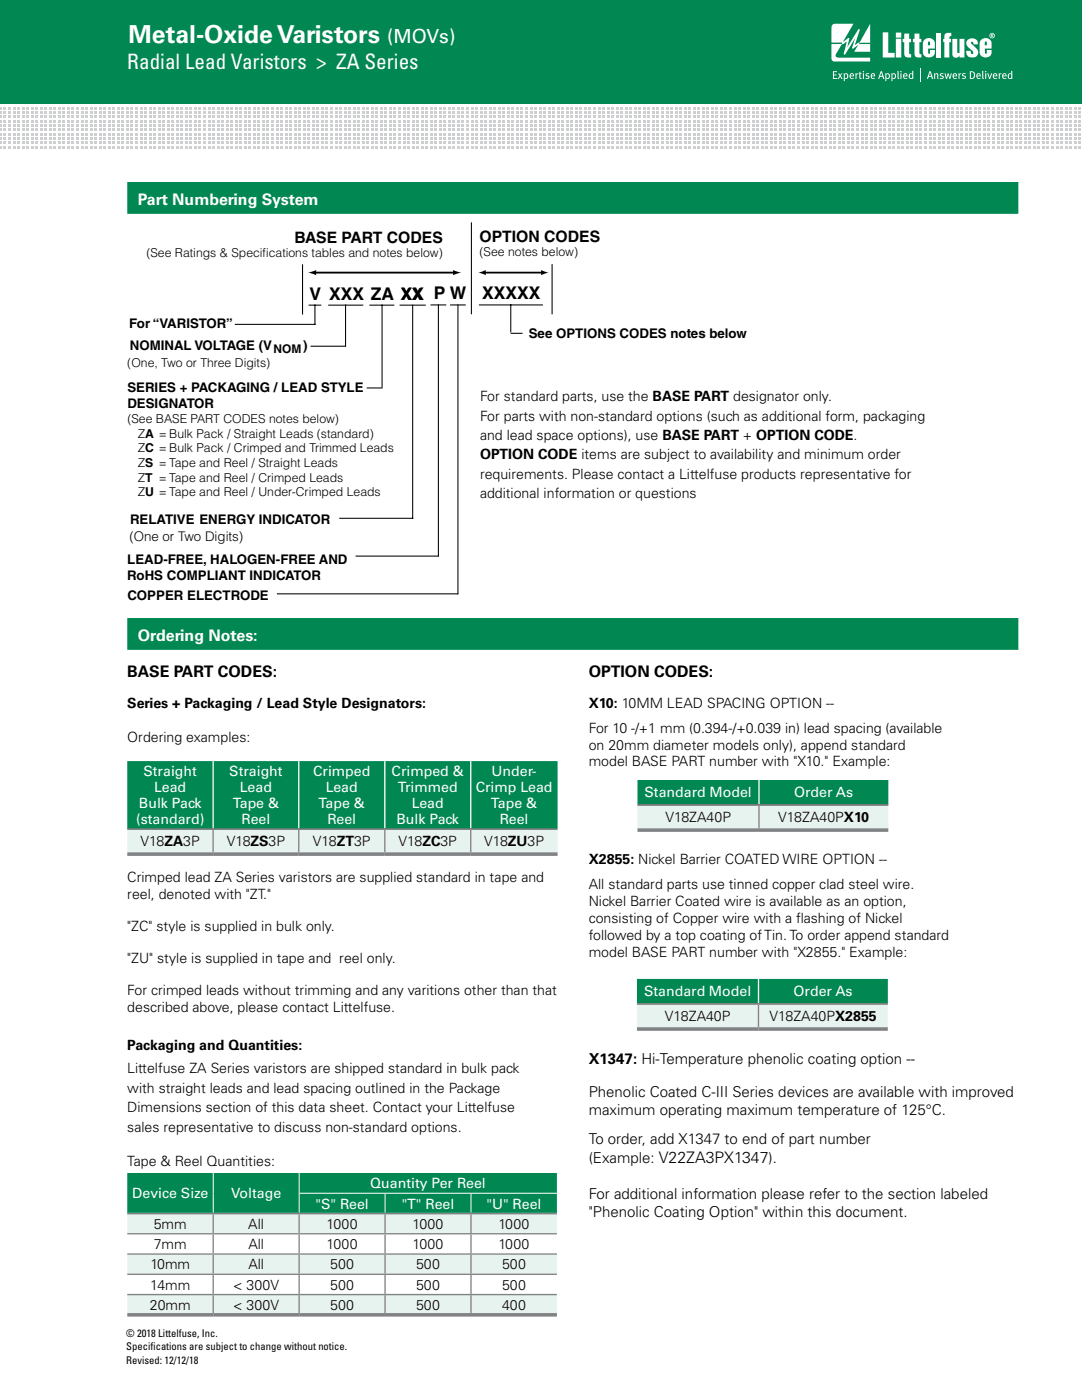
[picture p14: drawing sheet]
<svg xmlns="http://www.w3.org/2000/svg" width="216mm" height="279mm" viewBox="0 0 216 279" stroke-linecap="round" stroke-linejoin="round" font-family="sans-serif">
<defs><g id="words">
<text font-size="4.9" fill="#fff" x="25.7" y="8.5">Metal-Oxide Varistors</text>
<text font-size="4.2" fill="#fff" x="25.4" y="13.7">Radial Lead Varistors &gt; ZA Series</text>
<text font-size="3.9" fill="#fff" x="77.3" y="8.5">(MOVs)</text>
<g font-size="3.5">
<text x="61.8" y="59.8">V XXX ZA XX P W</text>
<text x="96.2" y="59.7">XXXXX</text>
</g>
<g font-size="3.2" fill="#fff">
<text x="27.5" y="40.8">Part Numbering System</text>
<text x="27.5" y="127.8">Ordering Notes:</text>
</g>
<g font-size="3.2">
<text x="25.4" y="135.2">BASE PART CODES:</text>
<text x="117.5" y="135.2">OPTION CODES:</text>
</g>
<g font-size="3.1">
<text x="58.7" y="48.4">BASE PART CODES</text>
<text x="95.7" y="48.3">OPTION CODES</text>
</g>
<g font-size="3">
<text x="117.5" y="212.4">X1347: Hi-Temperature phenolic coating option --</text>
<text x="117.5" y="219">Phenolic Coated C-III Series devices are available with improved</text>
<text x="117.5" y="222.6">maximum operating maximum temperature of 125°C.</text>
<text x="117.5" y="228.3">To order, add X1347 to end of part number</text>
<text x="117.5" y="232.2">(Example: V22ZA3PX1347).</text>
<text x="117.5" y="239.4">For additional information please refer to the section labeled</text>
<text x="117.5" y="243">&quot;Phenolic Coating Option&quot; within this document.</text>
</g>
<g font-size="2.8">
<text x="95.8" y="80">For standard parts, use the BASE PART designator only.</text>
<text x="95.8" y="83.9">For parts with non-standard options (such as additional form, packaging</text>
<text x="95.8" y="87.8">and lead space options), use BASE PART + OPTION CODE.</text>
<text x="95.8" y="91.7">OPTION CODE items are subject to availability and minimum order</text>
<text x="95.8" y="95.6">requirements. Please contact a Littelfuse products representative for</text>
<text x="95.8" y="99.4">additional information or questions</text>
<text x="25.4" y="141.3">Series + Packaging / Lead Style Designators:</text>
<text x="117.5" y="141.3">X10: 10MM LEAD SPACING OPTION --</text>
<text x="25.4" y="148.1">Ordering examples:</text>
<text x="117.5" y="146.2">For 10 -/+1 mm (0.394-/+0.039 in) lead spacing (available</text>
<text x="117.5" y="149.6">on 20mm diameter models only), append standard</text>
<text x="117.5" y="153">model BASE PART number with &quot;X10.&quot; Example:</text>
<text x="132.8" y="164.1">V18ZA40P</text>
<text x="155.3" y="164.1">V18ZA40PX10</text>
<text x="28" y="168.9">V18ZA3P</text>
<text x="45.2" y="168.9">V18ZS3P</text>
<text x="62.4" y="168.9">V18ZT3P</text>
<text x="79.5" y="168.9">V18ZC3P</text>
<text x="96.6" y="168.9">V18ZU3P</text>
<text x="117.5" y="172.5">X2855: Nickel Barrier COATED WIRE OPTION --</text>
<text x="25.4" y="176">Crimped lead ZA Series varistors are supplied standard in tape and</text>
<text x="25.4" y="179.4">reel, denoted with &quot;ZT.&quot;</text>
<text x="117.5" y="177.4">All standard parts use tinned copper clad steel wire.</text>
<text x="25.4" y="185.8">&quot;ZC&quot; style is supplied in bulk only.</text>
<text x="117.5" y="180.8">Nickel Barrier Coated wire is available as an option,</text>
<text x="117.5" y="184.1">consisting of Copper wire with a f</text>
<text x="158.9" y="184.1">lashing of Nickel</text>
<text x="117.5" y="187.5">followed by a top coating of Tin. To order append standard</text>
<text x="117.5" y="190.9">model BASE PART number with &quot;X2855.&quot; Example:</text>
<text x="25.4" y="192.2">&quot;ZU&quot; style is supplied in tape and reel only.</text>
<text x="25.4" y="198.6">For crimped leads without trimming and any varitions other than that</text>
<text x="25.4" y="201.9">described above, please contact Littelfuse.</text>
<text x="132.7" y="203.8">V18ZA40P</text>
<text x="153.5" y="203.8">V18ZA40PX2855</text>
<text x="25.4" y="209.6">Packaging and Quantities:</text>
<text x="25.4" y="214.2">Littelfuse ZA Series varistors are shipped standard in bulk pack</text>
<text x="25.4" y="218.1">with straight leads and lead spacing outlined in the Package</text>
<text x="25.4" y="221.9">Dimensions section of this data sheet. Contact your Littelfuse</text>
<text x="25.4" y="225.8">sales representative to discuss non-standard options.</text>
<text x="25.4" y="232.7">Tape &amp; Reel Quantities:</text>
<text x="30.7" y="245.2">5mm</text>
<text x="49.6" y="245.2">All</text>
<text x="65.2" y="245.2">1000</text>
<text x="82.3" y="245.2">1000</text>
<text x="99.5" y="245.2">1000</text>
<text x="30.7" y="249.3">7mm</text>
<text x="49.6" y="249.3">All</text>
<text x="65.2" y="249.3">1000</text>
<text x="82.3" y="249.3">1000</text>
<text x="99.5" y="249.3">1000</text>
<text x="30" y="257.4">14mm</text>
<text x="30" y="253.3">10mm</text>
<text x="46.6" y="257.4">&lt; 300V</text>
<text x="49.6" y="253.3">All</text>
<text x="65.9" y="253.3">500</text>
<text x="65.9" y="257.4">500</text>
<text x="83" y="253.3">500</text>
<text x="83" y="257.4">500</text>
<text x="100.2" y="253.3">500</text>
<text x="100.2" y="257.4">500</text>
<text x="29.9" y="261.4">20mm</text>
<text x="46.6" y="261.4">&lt; 300V</text>
<text x="65.9" y="261.4">500</text>
<text x="83" y="261.4">500</text>
<text x="100.2" y="261.4">400</text>
</g>
<g font-size="2.8" fill="#fff">
<text x="28.6" y="154.9">Straight</text>
<text x="45.7" y="154.9">Straight</text>
<text x="62.5" y="154.9">Crimped</text>
<text x="78.1" y="154.9">Crimped &amp;</text>
<text x="98.1" y="154.9">Under-</text>
<text x="27.7" y="161.3">Bulk Pack</text>
<text x="30.8" y="158.1">Lead</text>
<text x="46.5" y="161.3">Tape &amp;</text>
<text x="47.9" y="158.1">Lead</text>
<text x="63.6" y="161.3">Tape &amp;</text>
<text x="65" y="158.1">Lead</text>
<text x="79.4" y="158.1">Trimmed</text>
<text x="82.1" y="161.3">Lead</text>
<text x="94.9" y="158.1">Crimp Lead</text>
<text x="98" y="161.3">Tape &amp;</text>
<text x="128.6" y="159.1">Standard Model</text>
<text x="158.5" y="159.1">Order As</text>
<text x="27.1" y="164.5">(standard)</text>
<text x="48.2" y="164.5">Reel</text>
<text x="65.3" y="164.5">Reel</text>
<text x="79.1" y="164.5">Bulk Pack</text>
<text x="99.7" y="164.5">Reel</text>
<text x="128.5" y="198.8">Standard Model</text>
<text x="158.4" y="198.8">Order As</text>
<text x="26.4" y="239.2">Device Size</text>
<text x="46.1" y="239.2">Voltage</text>
<text x="73.9" y="237.1">Quantity Per Reel</text>
<text x="62.9" y="241.2">&quot;S&quot; Reel</text>
<text x="80.1" y="241.2">&quot;T&quot; Reel</text>
<text x="97.1" y="241.2">&quot;U&quot; Reel</text>
</g>
<g font-size="2.7">
<text x="25.8" y="65.5">For “VARISTOR”</text>
<text x="25.9" y="69.9">NOMINAL VOLTAGE (VNOM)</text>
<text x="105.5" y="67.5">See OPTIONS CODES notes below</text>
<text x="25.4" y="78.3">SERIES + PACKAGING / LEAD STYLE</text>
<text x="25.4" y="81.5">DESIGNATOR</text>
<text x="25.8" y="108">(One or Two Digits)</text>
<text x="26" y="104.6">RELATIVE ENERGY INDICATOR</text>
<text x="25.4" y="112.5">LEAD-FREE, HALOGEN-FREE AND</text>
<text x="25.4" y="115.7">RoHS COMPLIANT INDICATOR</text>
<text x="25.4" y="119.7">COPPER ELECTRODE</text>
</g>
<g font-size="2.4">
<text x="29.2" y="51.2">(See Ratings &amp; Specif</text>
<text x="52.4" y="51.2">ications tables and notes below)</text>
<text x="95.7" y="51.1">(See notes below)</text>
<text x="25.4" y="73.2">(One, Two or Three Digits)</text>
<text x="25.4" y="84.4">(See BASE PART CODES notes below)</text>
<text x="27.5" y="87.3">ZA = Bulk Pack / Straight Leads (standard)</text>
<text x="27.5" y="90.2">ZC = Bulk Pack / Crimped and Trimmed Leads</text>
<text x="27.5" y="93.2">ZS = Tape and Reel / Straight Leads</text>
<text x="27.5" y="96.1">ZT = Tape and Reel / Crimped Leads</text>
<text x="27.5" y="99">ZU = Tape and Reel / Under-Crimped Leads</text>
</g>
<g font-size="2.1">
<text x="25.2" y="266.9">© 2018 Littelfuse, Inc.</text>
<text x="25.2" y="269.5">Specif</text>
<text x="30" y="269.5">ications are subject to change without notice.</text>
<text x="25.2" y="272.3">Revised: 12/12/18</text>
</g>
</g></defs>
<path d="M0 -.1h215.9v20.7h-215.9z" fill="#008752"/>
<g fill="#cdcfd0">
<path d="M0 21.4h.4v.5h-.4z"/>
<path d="M0 22.2h.4v.6h-.4z"/>
<path d="M0 23.1h.4v.5h-.4z"/>
<path d="M0 23.9h.4v.6h-.4z"/>
<path d="M0 24.8h.4v.5h-.4z"/>
<path d="M0 25.7h.4v.5h-.4z"/>
<path d="M0 26.5h.4v.5h-.4z"/>
<path d="M0 27.4h.4v.5h-.4z"/>
<path d="M0 28.2h.4v.6h-.4z"/>
<path d="M0 29.1h.4v.5h-.4z"/>
<path d="M.7 21.4h.6v.5h-.6z"/>
<path d="M.7 22.2h.6v.6h-.6z"/>
<path d="M.7 23.1h.6v.5h-.6z"/>
<path d="M.7 23.9h.6v.6h-.6z"/>
<path d="M.7 24.8h.6v.5h-.6z"/>
<path d="M.7 25.7h.6v.5h-.6z"/>
<path d="M.7 26.5h.6v.5h-.6z"/>
<path d="M.7 27.4h.6v.5h-.6z"/>
<path d="M.7 28.2h.6v.6h-.6z"/>
<path d="M.7 29.1h.6v.5h-.6z"/>
<path d="M1.6 21.4h.6v.5h-.6z"/>
<path d="M1.6 22.2h.6v.6h-.6z"/>
<path d="M1.6 23.1h.6v.5h-.6z"/>
<path d="M1.6 23.9h.6v.6h-.6z"/>
<path d="M1.6 24.8h.6v.5h-.6z"/>
<path d="M1.6 25.7h.6v.5h-.6z"/>
<path d="M1.6 26.5h.6v.5h-.6z"/>
<path d="M1.6 27.4h.6v.5h-.6z"/>
<path d="M1.6 28.2h.6v.6h-.6z"/>
<path d="M1.6 29.1h.6v.5h-.6z"/>
<path d="M2.5 21.4h.6v.5h-.6z"/>
<path d="M2.5 22.2h.6v.6h-.6z"/>
<path d="M2.5 23.1h.6v.5h-.6z"/>
<path d="M2.5 23.9h.6v.6h-.6z"/>
<path d="M2.5 24.8h.6v.5h-.6z"/>
<path d="M2.5 25.7h.6v.5h-.6z"/>
<path d="M2.5 26.5h.6v.5h-.6z"/>
<path d="M2.5 27.4h.6v.5h-.6z"/>
<path d="M2.5 28.2h.6v.6h-.6z"/>
<path d="M2.5 29.1h.6v.5h-.6z"/>
<path d="M3.4 21.4h.6v.5h-.6z"/>
<path d="M3.4 22.2h.6v.6h-.6z"/>
<path d="M3.4 23.1h.6v.5h-.6z"/>
<path d="M3.4 23.9h.6v.6h-.6z"/>
<path d="M3.4 24.8h.6v.5h-.6z"/>
<path d="M3.4 25.7h.6v.5h-.6z"/>
<path d="M3.4 26.5h.6v.5h-.6z"/>
<path d="M3.4 27.4h.6v.5h-.6z"/>
<path d="M3.4 28.2h.6v.6h-.6z"/>
<path d="M3.4 29.1h.6v.5h-.6z"/>
<path d="M4.3 21.4h.6v.5h-.6z"/>
<path d="M4.3 22.2h.6v.6h-.6z"/>
<path d="M4.3 23.1h.6v.5h-.6z"/>
<path d="M4.3 23.9h.6v.6h-.6z"/>
<path d="M4.3 24.8h.6v.5h-.6z"/>
<path d="M4.3 25.7h.6v.5h-.6z"/>
<path d="M4.3 26.5h.6v.5h-.6z"/>
<path d="M4.3 27.4h.6v.5h-.6z"/>
<path d="M4.3 28.2h.6v.6h-.6z"/>
<path d="M4.3 29.1h.6v.5h-.6z"/>
<path d="M5.2 21.4h.6v.5h-.6z"/>
<path d="M5.2 22.2h.6v.6h-.6z"/>
<path d="M5.2 23.1h.6v.5h-.6z"/>
<path d="M5.2 23.9h.6v.6h-.6z"/>
<path d="M5.2 24.8h.6v.5h-.6z"/>
<path d="M5.2 25.7h.6v.5h-.6z"/>
<path d="M5.2 26.5h.6v.5h-.6z"/>
<path d="M5.2 27.4h.6v.5h-.6z"/>
<path d="M5.2 28.2h.6v.6h-.6z"/>
<path d="M5.2 29.1h.6v.5h-.6z"/>
<path d="M6.2 21.4h.5v.5h-.5z"/>
<path d="M6.2 22.2h.5v.6h-.5z"/>
<path d="M6.2 23.1h.5v.5h-.5z"/>
<path d="M6.2 23.9h.5v.6h-.5z"/>
<path d="M6.2 24.8h.5v.5h-.5z"/>
<path d="M6.2 25.7h.5v.5h-.5z"/>
<path d="M6.2 26.5h.5v.5h-.5z"/>
<path d="M6.2 27.4h.5v.5h-.5z"/>
<path d="M6.2 28.2h.5v.6h-.5z"/>
<path d="M6.2 29.1h.5v.5h-.5z"/>
<path d="M7.1 21.4h.5v.5h-.5z"/>
<path d="M7.1 22.2h.5v.6h-.5z"/>
<path d="M7.1 23.1h.5v.5h-.5z"/>
<path d="M7.1 23.9h.5v.6h-.5z"/>
<path d="M7.1 24.8h.5v.5h-.5z"/>
<path d="M7.1 25.7h.5v.5h-.5z"/>
<path d="M7.1 26.5h.5v.5h-.5z"/>
<path d="M7.1 27.4h.5v.5h-.5z"/>
<path d="M7.1 28.2h.5v.6h-.5z"/>
<path d="M7.1 29.1h.5v.5h-.5z"/>
<path d="M8 21.4h.5v.5h-.5z"/>
<path d="M8 22.2h.5v.6h-.5z"/>
<path d="M8 23.1h.5v.5h-.5z"/>
<path d="M8 23.9h.5v.6h-.5z"/>
<path d="M8 24.8h.5v.5h-.5z"/>
<path d="M8 25.7h.5v.5h-.5z"/>
<path d="M8 26.5h.5v.5h-.5z"/>
<path d="M8 27.4h.5v.5h-.5z"/>
<path d="M8 28.2h.5v.6h-.5z"/>
<path d="M8 29.1h.5v.5h-.5z"/>
<path d="M8.9 21.4h.5v.5h-.5z"/>
<path d="M8.9 22.2h.5v.6h-.5z"/>
<path d="M8.9 23.1h.5v.5h-.5z"/>
<path d="M8.9 23.9h.5v.6h-.5z"/>
<path d="M8.9 24.8h.5v.5h-.5z"/>
<path d="M8.9 25.7h.5v.5h-.5z"/>
<path d="M8.9 26.5h.5v.5h-.5z"/>
<path d="M8.9 27.4h.5v.5h-.5z"/>
<path d="M8.9 28.2h.5v.6h-.5z"/>
<path d="M8.9 29.1h.5v.5h-.5z"/>
<path d="M9.8 21.4h.5v.5h-.5z"/>
<path d="M9.8 22.2h.5v.6h-.5z"/>
<path d="M9.8 23.1h.5v.5h-.5z"/>
<path d="M9.8 23.9h.5v.6h-.5z"/>
<path d="M9.8 24.8h.5v.5h-.5z"/>
<path d="M9.8 25.7h.5v.5h-.5z"/>
<path d="M9.8 26.5h.5v.5h-.5z"/>
<path d="M9.8 27.4h.5v.5h-.5z"/>
<path d="M9.8 28.2h.5v.6h-.5z"/>
<path d="M9.8 29.1h.5v.5h-.5z"/>
<path d="M10.7 21.4h.5v.5h-.5z"/>
<path d="M10.7 22.2h.5v.6h-.5z"/>
<path d="M10.7 23.1h.5v.5h-.5z"/>
<path d="M10.7 23.9h.5v.6h-.5z"/>
<path d="M10.7 24.8h.5v.5h-.5z"/>
<path d="M10.7 25.7h.5v.5h-.5z"/>
<path d="M10.7 26.5h.5v.5h-.5z"/>
<path d="M10.7 27.4h.5v.5h-.5z"/>
<path d="M10.7 28.2h.5v.6h-.5z"/>
<path d="M10.7 29.1h.5v.5h-.5z"/>
<path d="M11.6 21.4h.5v.5h-.5z"/>
<path d="M11.6 22.2h.5v.6h-.5z"/>
<path d="M11.6 23.1h.5v.5h-.5z"/>
<path d="M11.6 23.9h.5v.6h-.5z"/>
<path d="M11.6 24.8h.5v.5h-.5z"/>
<path d="M11.6 25.7h.5v.5h-.5z"/>
<path d="M11.6 26.5h.5v.5h-.5z"/>
<path d="M11.6 27.4h.5v.5h-.5z"/>
<path d="M11.6 28.2h.5v.6h-.5z"/>
<path d="M11.6 29.1h.5v.5h-.5z"/>
<path d="M12.5 21.4h.5v.5h-.5z"/>
<path d="M12.5 22.2h.5v.6h-.5z"/>
<path d="M12.5 23.1h.5v.5h-.5z"/>
<path d="M12.5 23.9h.5v.6h-.5z"/>
<path d="M12.5 24.8h.5v.5h-.5z"/>
<path d="M12.5 25.7h.5v.5h-.5z"/>
<path d="M12.5 26.5h.5v.5h-.5z"/>
<path d="M12.5 27.4h.5v.5h-.5z"/>
<path d="M12.5 28.2h.5v.6h-.5z"/>
<path d="M12.5 29.1h.5v.5h-.5z"/>
<path d="M13.4 21.4h.5v.5h-.5z"/>
<path d="M13.4 22.2h.5v.6h-.5z"/>
<path d="M13.4 23.1h.5v.5h-.5z"/>
<path d="M13.4 23.9h.5v.6h-.5z"/>
<path d="M13.4 24.8h.5v.5h-.5z"/>
<path d="M13.4 25.7h.5v.5h-.5z"/>
<path d="M13.4 26.5h.5v.5h-.5z"/>
<path d="M13.4 27.4h.5v.5h-.5z"/>
<path d="M13.4 28.2h.5v.6h-.5z"/>
<path d="M13.4 29.1h.5v.5h-.5z"/>
<path d="M14.3 21.4h.5v.5h-.5z"/>
<path d="M14.3 22.2h.5v.6h-.5z"/>
<path d="M14.3 23.1h.5v.5h-.5z"/>
<path d="M14.3 23.9h.5v.6h-.5z"/>
<path d="M14.3 24.8h.5v.5h-.5z"/>
<path d="M14.3 25.7h.5v.5h-.5z"/>
<path d="M14.3 26.5h.5v.5h-.5z"/>
<path d="M14.3 27.4h.5v.5h-.5z"/>
<path d="M14.3 28.2h.5v.6h-.5z"/>
<path d="M14.3 29.1h.5v.5h-.5z"/>
<path d="M15.2 21.4h.5v.5h-.5z"/>
<path d="M15.2 22.2h.5v.6h-.5z"/>
<path d="M15.2 23.1h.5v.5h-.5z"/>
<path d="M15.2 23.9h.5v.6h-.5z"/>
<path d="M15.2 24.8h.5v.5h-.5z"/>
<path d="M15.2 25.7h.5v.5h-.5z"/>
<path d="M15.2 26.5h.5v.5h-.5z"/>
<path d="M15.2 27.4h.5v.5h-.5z"/>
<path d="M15.2 28.2h.5v.6h-.5z"/>
<path d="M15.2 29.1h.5v.5h-.5z"/>
<path d="M16.1 21.4h.5v.5h-.5z"/>
<path d="M16.1 22.2h.5v.6h-.5z"/>
<path d="M16.1 23.1h.5v.5h-.5z"/>
<path d="M16.1 23.9h.5v.6h-.5z"/>
<path d="M16.1 24.8h.5v.5h-.5z"/>
<path d="M16.1 25.7h.5v.5h-.5z"/>
<path d="M16.1 26.5h.5v.5h-.5z"/>
<path d="M16.1 27.4h.5v.5h-.5z"/>
<path d="M16.1 28.2h.5v.6h-.5z"/>
<path d="M16.1 29.1h.5v.5h-.5z"/>
<path d="M17 21.4h.5v.5h-.5z"/>
<path d="M17 22.2h.5v.6h-.5z"/>
<path d="M17 23.1h.5v.5h-.5z"/>
<path d="M17 23.9h.5v.6h-.5z"/>
<path d="M17 24.8h.5v.5h-.5z"/>
<path d="M17 25.7h.5v.5h-.5z"/>
<path d="M17 26.5h.5v.5h-.5z"/>
<path d="M17 27.4h.5v.5h-.5z"/>
<path d="M17 28.2h.5v.6h-.5z"/>
<path d="M17 29.1h.5v.5h-.5z"/>
<path d="M17.9 21.4h.6v.5h-.6z"/>
<path d="M17.9 22.2h.6v.6h-.6z"/>
<path d="M17.9 23.1h.6v.5h-.6z"/>
<path d="M17.9 23.9h.6v.6h-.6z"/>
<path d="M17.9 24.8h.6v.5h-.6z"/>
<path d="M17.9 25.7h.6v.5h-.6z"/>
<path d="M17.9 26.5h.6v.5h-.6z"/>
<path d="M17.9 27.4h.6v.5h-.6z"/>
<path d="M17.9 28.2h.6v.6h-.6z"/>
<path d="M17.9 29.1h.6v.5h-.6z"/>
<path d="M18.8 21.4h.6v.5h-.6z"/>
<path d="M18.8 22.2h.6v.6h-.6z"/>
<path d="M18.8 23.1h.6v.5h-.6z"/>
<path d="M18.8 23.9h.6v.6h-.6z"/>
<path d="M18.8 24.8h.6v.5h-.6z"/>
<path d="M18.8 25.7h.6v.5h-.6z"/>
<path d="M18.8 26.5h.6v.5h-.6z"/>
<path d="M18.8 27.4h.6v.5h-.6z"/>
<path d="M18.8 28.2h.6v.6h-.6z"/>
<path d="M18.8 29.1h.6v.5h-.6z"/>
<path d="M19.7 21.4h.6v.5h-.6z"/>
<path d="M19.7 22.2h.6v.6h-.6z"/>
<path d="M19.7 23.1h.6v.5h-.6z"/>
<path d="M19.7 23.9h.6v.6h-.6z"/>
<path d="M19.7 24.8h.6v.5h-.6z"/>
<path d="M19.7 25.7h.6v.5h-.6z"/>
<path d="M19.7 26.5h.6v.5h-.6z"/>
<path d="M19.7 27.4h.6v.5h-.6z"/>
<path d="M19.7 28.2h.6v.6h-.6z"/>
<path d="M19.7 29.1h.6v.5h-.6z"/>
<path d="M20.6 21.4h.6v.5h-.6z"/>
<path d="M20.6 22.2h.6v.6h-.6z"/>
<path d="M20.6 23.1h.6v.5h-.6z"/>
<path d="M20.6 23.9h.6v.6h-.6z"/>
<path d="M20.6 24.8h.6v.5h-.6z"/>
<path d="M20.6 25.7h.6v.5h-.6z"/>
<path d="M20.6 26.5h.6v.5h-.6z"/>
<path d="M20.6 27.4h.6v.5h-.6z"/>
<path d="M20.6 28.2h.6v.6h-.6z"/>
<path d="M20.6 29.1h.6v.5h-.6z"/>
<path d="M21.5 21.4h.6v.5h-.6z"/>
<path d="M21.5 22.2h.6v.6h-.6z"/>
<path d="M21.5 23.1h.6v.5h-.6z"/>
<path d="M21.5 23.9h.6v.6h-.6z"/>
<path d="M21.5 24.8h.6v.5h-.6z"/>
<path d="M21.5 25.7h.6v.5h-.6z"/>
<path d="M21.5 26.5h.6v.5h-.6z"/>
<path d="M21.5 27.4h.6v.5h-.6z"/>
<path d="M21.5 28.2h.6v.6h-.6z"/>
<path d="M21.5 29.1h.6v.5h-.6z"/>
<path d="M22.4 21.4h.6v.5h-.6z"/>
<path d="M22.4 22.2h.6v.6h-.6z"/>
<path d="M22.4 23.1h.6v.5h-.6z"/>
<path d="M22.4 23.9h.6v.6h-.6z"/>
<path d="M22.4 24.8h.6v.5h-.6z"/>
<path d="M22.4 25.7h.6v.5h-.6z"/>
<path d="M22.4 26.5h.6v.5h-.6z"/>
<path d="M22.4 27.4h.6v.5h-.6z"/>
<path d="M22.4 28.2h.6v.6h-.6z"/>
<path d="M22.4 29.1h.6v.5h-.6z"/>
<path d="M23.3 21.4h.6v.5h-.6z"/>
<path d="M23.3 22.2h.6v.6h-.6z"/>
<path d="M23.3 23.1h.6v.5h-.6z"/>
<path d="M23.3 23.9h.6v.6h-.6z"/>
<path d="M23.3 24.8h.6v.5h-.6z"/>
<path d="M23.3 25.7h.6v.5h-.6z"/>
<path d="M23.3 26.5h.6v.5h-.6z"/>
<path d="M23.3 27.4h.6v.5h-.6z"/>
<path d="M23.3 28.2h.6v.6h-.6z"/>
<path d="M23.3 29.1h.6v.5h-.6z"/>
<path d="M24.3 21.4h.5v.5h-.5z"/>
<path d="M24.3 22.2h.5v.6h-.5z"/>
<path d="M24.3 23.1h.5v.5h-.5z"/>
<path d="M24.3 23.9h.5v.6h-.5z"/>
<path d="M24.3 24.8h.5v.5h-.5z"/>
<path d="M24.3 25.7h.5v.5h-.5z"/>
<path d="M24.3 26.5h.5v.5h-.5z"/>
<path d="M24.3 27.4h.5v.5h-.5z"/>
<path d="M24.3 28.2h.5v.6h-.5z"/>
<path d="M24.3 29.1h.5v.5h-.5z"/>
<path d="M25.2 21.4h.5v.5h-.5z"/>
<path d="M25.2 22.2h.5v.6h-.5z"/>
<path d="M25.2 23.1h.5v.5h-.5z"/>
<path d="M25.2 23.9h.5v.6h-.5z"/>
<path d="M25.2 24.8h.5v.5h-.5z"/>
<path d="M25.2 25.7h.5v.5h-.5z"/>
<path d="M25.2 26.5h.5v.5h-.5z"/>
<path d="M25.2 27.4h.5v.5h-.5z"/>
<path d="M25.2 28.2h.5v.6h-.5z"/>
<path d="M25.2 29.1h.5v.5h-.5z"/>
<path d="M26.1 21.4h.5v.5h-.5z"/>
<path d="M26.1 22.2h.5v.6h-.5z"/>
<path d="M26.1 23.1h.5v.5h-.5z"/>
<path d="M26.1 23.9h.5v.6h-.5z"/>
<path d="M26.1 24.8h.5v.5h-.5z"/>
<path d="M26.1 25.7h.5v.5h-.5z"/>
<path d="M26.1 26.5h.5v.5h-.5z"/>
<path d="M26.1 27.4h.5v.5h-.5z"/>
<path d="M26.1 28.2h.5v.6h-.5z"/>
<path d="M26.1 29.1h.5v.5h-.5z"/>
<path d="M27 21.4h.5v.5h-.5z"/>
<path d="M27 22.2h.5v.6h-.5z"/>
<path d="M27 23.1h.5v.5h-.5z"/>
<path d="M27 23.9h.5v.6h-.5z"/>
<path d="M27 24.8h.5v.5h-.5z"/>
<path d="M27 25.7h.5v.5h-.5z"/>
<path d="M27 26.5h.5v.5h-.5z"/>
<path d="M27 27.4h.5v.5h-.5z"/>
<path d="M27 28.2h.5v.6h-.5z"/>
<path d="M27 29.1h.5v.5h-.5z"/>
<path d="M27.9 21.4h.5v.5h-.5z"/>
<path d="M27.9 22.2h.5v.6h-.5z"/>
<path d="M27.9 23.1h.5v.5h-.5z"/>
<path d="M27.9 23.9h.5v.6h-.5z"/>
<path d="M27.9 24.8h.5v.5h-.5z"/>
<path d="M27.9 25.7h.5v.5h-.5z"/>
<path d="M27.9 26.5h.5v.5h-.5z"/>
<path d="M27.9 27.4h.5v.5h-.5z"/>
<path d="M27.9 28.2h.5v.6h-.5z"/>
<path d="M27.9 29.1h.5v.5h-.5z"/>
<path d="M28.8 21.4h.5v.5h-.5z"/>
<path d="M28.8 22.2h.5v.6h-.5z"/>
<path d="M28.8 23.1h.5v.5h-.5z"/>
<path d="M28.8 23.9h.5v.6h-.5z"/>
<path d="M28.8 24.8h.5v.5h-.5z"/>
<path d="M28.8 25.7h.5v.5h-.5z"/>
<path d="M28.8 26.5h.5v.5h-.5z"/>
<path d="M28.8 27.4h.5v.5h-.5z"/>
<path d="M28.8 28.2h.5v.6h-.5z"/>
<path d="M28.8 29.1h.5v.5h-.5z"/>
<path d="M29.7 21.4h.5v.5h-.5z"/>
<path d="M29.7 22.2h.5v.6h-.5z"/>
<path d="M29.7 23.1h.5v.5h-.5z"/>
<path d="M29.7 23.9h.5v.6h-.5z"/>
<path d="M29.7 24.8h.5v.5h-.5z"/>
<path d="M29.7 25.7h.5v.5h-.5z"/>
<path d="M29.7 26.5h.5v.5h-.5z"/>
<path d="M29.7 27.4h.5v.5h-.5z"/>
<path d="M29.7 28.2h.5v.6h-.5z"/>
<path d="M29.7 29.1h.5v.5h-.5z"/>
<path d="M30.6 21.4h.5v.5h-.5z"/>
<path d="M30.6 22.2h.5v.6h-.5z"/>
<path d="M30.6 23.1h.5v.5h-.5z"/>
<path d="M30.6 23.9h.5v.6h-.5z"/>
<path d="M30.6 24.8h.5v.5h-.5z"/>
<path d="M30.6 25.7h.5v.5h-.5z"/>
<path d="M30.6 26.5h.5v.5h-.5z"/>
<path d="M30.6 27.4h.5v.5h-.5z"/>
<path d="M30.6 28.2h.5v.6h-.5z"/>
<path d="M30.6 29.1h.5v.5h-.5z"/>
<path d="M31.5 21.4h.5v.5h-.5z"/>
<path d="M31.5 22.2h.5v.6h-.5z"/>
<path d="M31.5 23.1h.5v.5h-.5z"/>
<path d="M31.5 23.9h.5v.6h-.5z"/>
<path d="M31.5 24.8h.5v.5h-.5z"/>
<path d="M31.5 25.7h.5v.5h-.5z"/>
<path d="M31.5 26.5h.5v.5h-.5z"/>
<path d="M31.5 27.4h.5v.5h-.5z"/>
<path d="M31.5 28.2h.5v.6h-.5z"/>
<path d="M31.5 29.1h.5v.5h-.5z"/>
<path d="M32.4 21.4h.5v.5h-.5z"/>
<path d="M32.4 22.2h.5v.6h-.5z"/>
<path d="M32.4 23.1h.5v.5h-.5z"/>
<path d="M32.4 23.9h.5v.6h-.5z"/>
<path d="M32.4 24.8h.5v.5h-.5z"/>
<path d="M32.4 25.7h.5v.5h-.5z"/>
<path d="M32.4 26.5h.5v.5h-.5z"/>
<path d="M32.4 27.4h.5v.5h-.5z"/>
<path d="M32.4 28.2h.5v.6h-.5z"/>
<path d="M32.4 29.1h.5v.5h-.5z"/>
<path d="M33.3 21.4h.5v.5h-.5z"/>
<path d="M33.3 22.2h.5v.6h-.5z"/>
<path d="M33.3 23.1h.5v.5h-.5z"/>
<path d="M33.3 23.9h.5v.6h-.5z"/>
<path d="M33.3 24.8h.5v.5h-.5z"/>
<path d="M33.3 25.7h.5v.5h-.5z"/>
<path d="M33.3 26.5h.5v.5h-.5z"/>
<path d="M33.3 27.4h.5v.5h-.5z"/>
<path d="M33.3 28.2h.5v.6h-.5z"/>
<path d="M33.3 29.1h.5v.5h-.5z"/>
<path d="M34.2 21.4h.5v.5h-.5z"/>
<path d="M34.2 22.2h.5v.6h-.5z"/>
<path d="M34.2 23.1h.5v.5h-.5z"/>
<path d="M34.2 23.9h.5v.6h-.5z"/>
<path d="M34.2 24.8h.5v.5h-.5z"/>
<path d="M34.2 25.7h.5v.5h-.5z"/>
<path d="M34.2 26.5h.5v.5h-.5z"/>
<path d="M34.2 27.4h.5v.5h-.5z"/>
<path d="M34.2 28.2h.5v.6h-.5z"/>
<path d="M34.2 29.1h.5v.5h-.5z"/>
<path d="M35.1 21.4h.5v.5h-.5z"/>
<path d="M35.1 22.2h.5v.6h-.5z"/>
<path d="M35.1 23.1h.5v.5h-.5z"/>
<path d="M35.1 23.9h.5v.6h-.5z"/>
<path d="M35.1 24.8h.5v.5h-.5z"/>
<path d="M35.1 25.7h.5v.5h-.5z"/>
<path d="M35.1 26.5h.5v.5h-.5z"/>
<path d="M35.1 27.4h.5v.5h-.5z"/>
<path d="M35.1 28.2h.5v.6h-.5z"/>
<path d="M35.1 29.1h.5v.5h-.5z"/>
<path d="M36 21.4h.6v.5h-.6z"/>
<path d="M36 22.2h.5v.6h-.5z"/>
<path d="M36 23.1h.5v.5h-.5z"/>
<path d="M36 23.9h.5v.6h-.5z"/>
<path d="M36 24.8h.5v.5h-.5z"/>
<path d="M36 25.7h.5v.5h-.5z"/>
<path d="M36 26.5h.5v.5h-.5z"/>
<path d="M36 27.4h.5v.5h-.5z"/>
<path d="M36 28.2h.5v.6h-.5z"/>
<path d="M36 29.1h.5v.5h-.5z"/>
<path d="M36.9 21.4h.6v.5h-.6z"/>
<path d="M36.9 22.2h.6v.6h-.6z"/>
<path d="M36.9 23.1h.6v.5h-.6z"/>
<path d="M36.9 23.9h.6v.6h-.6z"/>
<path d="M36.9 24.8h.6v.5h-.6z"/>
<path d="M36.9 25.7h.6v.5h-.6z"/>
<path d="M36.9 26.5h.6v.5h-.6z"/>
<path d="M36.9 27.4h.6v.5h-.6z"/>
<path d="M36.9 28.2h.6v.6h-.6z"/>
<path d="M36.9 29.1h.6v.5h-.6z"/>
<path d="M37.8 21.4h.6v.5h-.6z"/>
<path d="M37.8 22.2h.6v.6h-.6z"/>
<path d="M37.8 23.1h.6v.5h-.6z"/>
<path d="M37.8 23.9h.6v.6h-.6z"/>
<path d="M37.8 24.8h.6v.5h-.6z"/>
<path d="M37.8 25.7h.6v.5h-.6z"/>
<path d="M37.8 26.5h.6v.5h-.6z"/>
<path d="M37.8 27.4h.6v.5h-.6z"/>
<path d="M37.8 28.2h.6v.6h-.6z"/>
<path d="M37.8 29.1h.6v.5h-.6z"/>
<path d="M38.7 21.4h.6v.5h-.6z"/>
<path d="M38.7 22.2h.6v.6h-.6z"/>
<path d="M38.7 23.1h.6v.5h-.6z"/>
<path d="M38.7 23.9h.6v.6h-.6z"/>
<path d="M38.7 24.8h.6v.5h-.6z"/>
<path d="M38.7 25.7h.6v.5h-.6z"/>
<path d="M38.7 26.5h.6v.5h-.6z"/>
<path d="M38.7 27.4h.6v.5h-.6z"/>
<path d="M38.7 28.2h.6v.6h-.6z"/>
<path d="M38.7 29.1h.6v.5h-.6z"/>
<path d="M39.6 21.4h.6v.5h-.6z"/>
<path d="M39.6 22.2h.6v.6h-.6z"/>
<path d="M39.6 23.1h.6v.5h-.6z"/>
<path d="M39.6 23.9h.6v.6h-.6z"/>
<path d="M39.6 24.8h.6v.5h-.6z"/>
<path d="M39.6 25.7h.6v.5h-.6z"/>
<path d="M39.6 26.5h.6v.5h-.6z"/>
<path d="M39.6 27.4h.6v.5h-.6z"/>
<path d="M39.6 28.2h.6v.6h-.6z"/>
<path d="M39.6 29.1h.6v.5h-.6z"/>
<path d="M40.5 21.4h.6v.5h-.6z"/>
<path d="M40.5 22.2h.6v.6h-.6z"/>
<path d="M40.5 23.1h.6v.5h-.6z"/>
<path d="M40.5 23.9h.6v.6h-.6z"/>
<path d="M40.5 24.8h.6v.5h-.6z"/>
<path d="M40.5 25.7h.6v.5h-.6z"/>
<path d="M40.5 26.5h.6v.5h-.6z"/>
<path d="M40.5 27.4h.6v.5h-.6z"/>
<path d="M40.5 28.2h.6v.6h-.6z"/>
<path d="M40.5 29.1h.6v.5h-.6z"/>
<path d="M41.4 21.4h.6v.5h-.6z"/>
<path d="M41.4 22.2h.6v.6h-.6z"/>
<path d="M41.4 23.1h.6v.5h-.6z"/>
<path d="M41.4 23.9h.6v.6h-.6z"/>
<path d="M41.4 24.8h.6v.5h-.6z"/>
<path d="M41.4 25.7h.6v.5h-.6z"/>
<path d="M41.4 26.5h.6v.5h-.6z"/>
<path d="M41.4 27.4h.6v.5h-.6z"/>
<path d="M41.4 28.2h.6v.6h-.6z"/>
<path d="M41.4 29.1h.6v.5h-.6z"/>
<path d="M42.3 21.4h.6v.5h-.6z"/>
<path d="M42.3 22.2h.6v.6h-.6z"/>
<path d="M42.3 23.1h.6v.5h-.6z"/>
<path d="M42.3 23.9h.6v.6h-.6z"/>
<path d="M42.3 24.8h.6v.5h-.6z"/>
<path d="M42.3 25.7h.6v.5h-.6z"/>
<path d="M42.3 26.5h.6v.5h-.6z"/>
<path d="M42.3 27.4h.6v.5h-.6z"/>
<path d="M42.3 28.2h.6v.6h-.6z"/>
<path d="M42.3 29.1h.6v.5h-.6z"/>
<path d="M43.3 21.4h.5v.5h-.5z"/>
<path d="M43.3 22.2h.5v.6h-.5z"/>
<path d="M43.3 23.1h.5v.5h-.5z"/>
<path d="M43.3 23.9h.5v.6h-.5z"/>
<path d="M43.3 24.8h.5v.5h-.5z"/>
<path d="M43.3 25.7h.5v.5h-.5z"/>
<path d="M43.3 26.5h.5v.5h-.5z"/>
<path d="M43.3 27.4h.5v.5h-.5z"/>
<path d="M43.3 28.2h.5v.6h-.5z"/>
<path d="M43.3 29.1h.5v.5h-.5z"/>
<path d="M44.2 21.4h.5v.5h-.5z"/>
<path d="M44.2 22.2h.5v.6h-.5z"/>
<path d="M44.2 23.1h.5v.5h-.5z"/>
<path d="M44.2 23.9h.5v.6h-.5z"/>
<path d="M44.2 24.8h.5v.5h-.5z"/>
<path d="M44.2 25.7h.5v.5h-.5z"/>
<path d="M44.2 26.5h.5v.5h-.5z"/>
<path d="M44.2 27.4h.5v.5h-.5z"/>
<path d="M44.2 28.2h.5v.6h-.5z"/>
<path d="M44.2 29.1h.5v.5h-.5z"/>
<path d="M45.1 21.4h.5v.5h-.5z"/>
<path d="M45.1 22.2h.5v.6h-.5z"/>
<path d="M45.1 23.1h.5v.5h-.5z"/>
<path d="M45.1 23.9h.5v.6h-.5z"/>
<path d="M45.1 24.8h.5v.5h-.5z"/>
<path d="M45.1 25.7h.5v.5h-.5z"/>
<path d="M45.1 26.5h.5v.5h-.5z"/>
<path d="M45.1 27.4h.5v.5h-.5z"/>
<path d="M45.1 28.2h.5v.6h-.5z"/>
<path d="M45.1 29.1h.5v.5h-.5z"/>
<path d="M46 21.4h.5v.5h-.5z"/>
<path d="M46 22.2h.5v.6h-.5z"/>
<path d="M46 23.1h.5v.5h-.5z"/>
<path d="M46 23.9h.5v.6h-.5z"/>
<path d="M46 24.8h.5v.5h-.5z"/>
<path d="M46 25.7h.5v.5h-.5z"/>
<path d="M46 26.5h.5v.5h-.5z"/>
<path d="M46 27.4h.5v.5h-.5z"/>
<path d="M46 28.2h.5v.6h-.5z"/>
<path d="M46 29.1h.5v.5h-.5z"/>
<path d="M46.9 21.4h.5v.5h-.5z"/>
<path d="M46.9 22.2h.5v.6h-.5z"/>
<path d="M46.9 23.1h.5v.5h-.5z"/>
<path d="M46.9 23.9h.5v.6h-.5z"/>
<path d="M46.9 24.8h.5v.5h-.5z"/>
<path d="M46.9 25.7h.5v.5h-.5z"/>
<path d="M46.9 26.5h.5v.5h-.5z"/>
<path d="M46.9 27.4h.5v.5h-.5z"/>
<path d="M46.9 28.2h.5v.6h-.5z"/>
<path d="M46.9 29.1h.5v.5h-.5z"/>
<path d="M47.8 21.4h.5v.5h-.5z"/>
<path d="M47.8 22.2h.5v.6h-.5z"/>
<path d="M47.8 23.1h.5v.5h-.5z"/>
<path d="M47.8 23.9h.5v.6h-.5z"/>
<path d="M47.8 24.8h.5v.5h-.5z"/>
<path d="M47.8 25.7h.5v.5h-.5z"/>
<path d="M47.8 26.5h.5v.5h-.5z"/>
<path d="M47.8 27.4h.5v.5h-.5z"/>
<path d="M47.8 28.2h.5v.6h-.5z"/>
<path d="M47.8 29.1h.5v.5h-.5z"/>
<path d="M48.7 21.4h.5v.5h-.5z"/>
<path d="M48.7 22.2h.5v.6h-.5z"/>
<path d="M48.7 23.1h.5v.5h-.5z"/>
<path d="M48.7 23.9h.5v.6h-.5z"/>
<path d="M48.7 24.8h.5v.5h-.5z"/>
<path d="M48.7 25.7h.5v.5h-.5z"/>
<path d="M48.7 26.5h.5v.5h-.5z"/>
<path d="M48.7 27.4h.5v.5h-.5z"/>
<path d="M48.7 28.2h.5v.6h-.5z"/>
<path d="M48.7 29.1h.5v.5h-.5z"/>
<path d="M49.6 21.4h.5v.5h-.5z"/>
<path d="M49.6 22.2h.5v.6h-.5z"/>
<path d="M49.6 23.1h.5v.5h-.5z"/>
<path d="M49.6 23.9h.5v.6h-.5z"/>
<path d="M49.6 24.8h.5v.5h-.5z"/>
<path d="M49.6 25.7h.5v.5h-.5z"/>
<path d="M49.6 26.5h.5v.5h-.5z"/>
<path d="M49.6 27.4h.5v.5h-.5z"/>
<path d="M49.6 28.2h.5v.6h-.5z"/>
<path d="M49.6 29.1h.5v.5h-.5z"/>
<path d="M50.5 21.4h.5v.5h-.5z"/>
<path d="M50.5 22.2h.5v.6h-.5z"/>
<path d="M50.5 23.1h.5v.5h-.5z"/>
<path d="M50.5 23.9h.5v.6h-.5z"/>
<path d="M50.5 24.8h.5v.5h-.5z"/>
<path d="M50.5 25.7h.5v.5h-.5z"/>
<path d="M50.5 26.5h.5v.5h-.5z"/>
<path d="M50.5 27.4h.5v.5h-.5z"/>
<path d="M50.5 28.2h.5v.6h-.5z"/>
<path d="M50.5 29.1h.5v.5h-.5z"/>
<path d="M51.4 21.4h.5v.5h-.5z"/>
<path d="M51.4 22.2h.5v.6h-.5z"/>
<path d="M51.4 23.1h.5v.5h-.5z"/>
<path d="M51.4 23.9h.5v.6h-.5z"/>
<path d="M51.4 24.8h.5v.5h-.5z"/>
<path d="M51.4 25.7h.5v.5h-.5z"/>
<path d="M51.4 26.5h.5v.5h-.5z"/>
<path d="M51.4 27.4h.5v.5h-.5z"/>
<path d="M51.4 28.2h.5v.6h-.5z"/>
<path d="M51.4 29.1h.5v.5h-.5z"/>
<path d="M52.3 21.4h.5v.5h-.5z"/>
<path d="M52.3 22.2h.5v.6h-.5z"/>
<path d="M52.3 23.1h.5v.5h-.5z"/>
<path d="M52.3 23.9h.5v.6h-.5z"/>
<path d="M52.3 24.8h.5v.5h-.5z"/>
<path d="M52.3 25.7h.5v.5h-.5z"/>
<path d="M52.3 26.5h.5v.5h-.5z"/>
<path d="M52.3 27.4h.5v.5h-.5z"/>
<path d="M52.3 28.2h.5v.6h-.5z"/>
<path d="M52.3 29.1h.5v.5h-.5z"/>
<path d="M53.2 21.4h.5v.5h-.5z"/>
<path d="M53.2 22.2h.5v.6h-.5z"/>
<path d="M53.2 23.1h.5v.5h-.5z"/>
<path d="M53.2 23.9h.5v.6h-.5z"/>
<path d="M53.2 24.8h.5v.5h-.5z"/>
<path d="M53.2 25.7h.5v.5h-.5z"/>
<path d="M53.2 26.5h.5v.5h-.5z"/>
<path d="M53.2 27.4h.5v.5h-.5z"/>
<path d="M53.2 28.2h.5v.6h-.5z"/>
<path d="M53.2 29.1h.5v.5h-.5z"/>
<path d="M54.1 21.4h.5v.5h-.5z"/>
<path d="M54.1 22.2h.5v.6h-.5z"/>
<path d="M54.1 23.1h.5v.5h-.5z"/>
<path d="M54.1 23.9h.5v.6h-.5z"/>
<path d="M54.1 24.8h.5v.5h-.5z"/>
<path d="M54.1 25.7h.5v.5h-.5z"/>
<path d="M54.1 26.5h.5v.5h-.5z"/>
<path d="M54.1 27.4h.5v.5h-.5z"/>
<path d="M54.1 28.2h.5v.6h-.5z"/>
<path d="M54.1 29.1h.5v.5h-.5z"/>
<path d="M55 21.4h.6v.5h-.6z"/>
<path d="M55 22.2h.6v.6h-.6z"/>
<path d="M55 23.1h.6v.5h-.6z"/>
<path d="M55 23.9h.6v.6h-.6z"/>
<path d="M55 24.8h.6v.5h-.6z"/>
<path d="M55 25.7h.6v.5h-.6z"/>
<path d="M55 26.5h.6v.5h-.6z"/>
<path d="M55 27.4h.6v.5h-.6z"/>
<path d="M55 28.2h.6v.6h-.6z"/>
<path d="M55 29.1h.6v.5h-.6z"/>
<path d="M55.9 21.4h.6v.5h-.6z"/>
<path d="M55.9 22.2h.6v.6h-.6z"/>
<path d="M55.9 23.1h.6v.5h-.6z"/>
<path d="M55.9 23.9h.6v.6h-.6z"/>
<path d="M55.9 24.8h.6v.5h-.6z"/>
<path d="M55.9 25.7h.6v.5h-.6z"/>
<path d="M55.9 26.5h.6v.5h-.6z"/>
<path d="M55.9 27.4h.6v.5h-.6z"/>
<path d="M55.9 28.2h.6v.6h-.6z"/>
<path d="M55.9 29.1h.6v.5h-.6z"/>
<path d="M56.8 21.4h.6v.5h-.6z"/>
<path d="M56.8 22.2h.6v.6h-.6z"/>
<path d="M56.8 23.1h.6v.5h-.6z"/>
<path d="M56.8 23.9h.6v.6h-.6z"/>
<path d="M56.8 24.8h.6v.5h-.6z"/>
<path d="M56.8 25.7h.6v.5h-.6z"/>
<path d="M56.8 26.5h.6v.5h-.6z"/>
<path d="M56.8 27.4h.6v.5h-.6z"/>
<path d="M56.8 28.2h.6v.6h-.6z"/>
<path d="M56.8 29.1h.6v.5h-.6z"/>
<path d="M57.7 21.4h.6v.5h-.6z"/>
<path d="M57.7 22.2h.6v.6h-.6z"/>
<path d="M57.7 23.1h.6v.5h-.6z"/>
<path d="M57.7 23.9h.6v.6h-.6z"/>
<path d="M57.7 24.8h.6v.5h-.6z"/>
<path d="M57.7 25.7h.6v.5h-.6z"/>
<path d="M57.7 26.5h.6v.5h-.6z"/>
<path d="M57.7 27.4h.6v.5h-.6z"/>
<path d="M57.7 28.2h.6v.6h-.6z"/>
<path d="M57.7 29.1h.6v.5h-.6z"/>
<path d="M58.6 21.4h.6v.5h-.6z"/>
<path d="M58.6 22.2h.6v.6h-.6z"/>
<path d="M58.6 23.1h.6v.5h-.6z"/>
<path d="M58.6 23.9h.6v.6h-.6z"/>
<path d="M58.6 24.8h.6v.5h-.6z"/>
<path d="M58.6 25.7h.6v.5h-.6z"/>
<path d="M58.6 26.5h.6v.5h-.6z"/>
<path d="M58.6 27.4h.6v.5h-.6z"/>
<path d="M58.6 28.2h.6v.6h-.6z"/>
<path d="M58.6 29.1h.6v.5h-.6z"/>
<path d="M59.5 21.4h.6v.5h-.6z"/>
<path d="M59.5 22.2h.6v.6h-.6z"/>
<path d="M59.5 23.1h.6v.5h-.6z"/>
<path d="M59.5 23.9h.6v.6h-.6z"/>
<path d="M59.5 24.8h.6v.5h-.6z"/>
<path d="M59.5 25.7h.6v.5h-.6z"/>
<path d="M59.5 26.5h.6v.5h-.6z"/>
<path d="M59.5 27.4h.6v.5h-.6z"/>
<path d="M59.5 28.2h.6v.6h-.6z"/>
<path d="M59.5 29.1h.6v.5h-.6z"/>
<path d="M60.4 21.4h.6v.5h-.6z"/>
<path d="M60.4 22.2h.6v.6h-.6z"/>
<path d="M60.4 23.1h.6v.5h-.6z"/>
<path d="M60.4 23.9h.6v.6h-.6z"/>
<path d="M60.4 24.8h.6v.5h-.6z"/>
<path d="M60.4 25.7h.6v.5h-.6z"/>
<path d="M60.4 26.5h.6v.5h-.6z"/>
<path d="M60.4 27.4h.6v.5h-.6z"/>
<path d="M60.4 28.2h.6v.6h-.6z"/>
<path d="M60.4 29.1h.6v.5h-.6z"/>
<path d="M61.4 21.4h.5v.5h-.5z"/>
<path d="M61.4 22.2h.5v.6h-.5z"/>
<path d="M61.4 23.1h.5v.5h-.5z"/>
<path d="M61.4 23.9h.5v.6h-.5z"/>
<path d="M61.4 24.8h.5v.5h-.5z"/>
<path d="M61.4 25.7h.5v.5h-.5z"/>
<path d="M61.4 26.5h.5v.5h-.5z"/>
<path d="M61.4 27.4h.5v.5h-.5z"/>
<path d="M61.4 28.2h.5v.6h-.5z"/>
<path d="M61.4 29.1h.5v.5h-.5z"/>
<path d="M62.3 21.4h.5v.5h-.5z"/>
<path d="M62.3 22.2h.5v.6h-.5z"/>
<path d="M62.3 23.1h.5v.5h-.5z"/>
<path d="M62.3 23.9h.5v.6h-.5z"/>
<path d="M62.3 24.8h.5v.5h-.5z"/>
<path d="M62.3 25.7h.5v.5h-.5z"/>
<path d="M62.3 26.5h.5v.5h-.5z"/>
<path d="M62.3 27.4h.5v.5h-.5z"/>
<path d="M62.3 28.2h.5v.6h-.5z"/>
<path d="M62.3 29.1h.5v.5h-.5z"/>
<path d="M63.2 21.4h.5v.5h-.5z"/>
<path d="M63.2 22.2h.5v.6h-.5z"/>
<path d="M63.2 23.1h.5v.5h-.5z"/>
<path d="M63.2 23.9h.5v.6h-.5z"/>
<path d="M63.2 24.8h.5v.5h-.5z"/>
<path d="M63.2 25.7h.5v.5h-.5z"/>
<path d="M63.2 26.5h.5v.5h-.5z"/>
<path d="M63.2 27.4h.5v.5h-.5z"/>
<path d="M63.2 28.2h.5v.6h-.5z"/>
<path d="M63.2 29.1h.5v.5h-.5z"/>
<path d="M64.1 21.4h.5v.5h-.5z"/>
<path d="M64.1 22.2h.5v.6h-.5z"/>
<path d="M64.1 23.1h.5v.5h-.5z"/>
<path d="M64.1 23.9h.5v.6h-.5z"/>
<path d="M64.1 24.8h.5v.5h-.5z"/>
<path d="M64.1 25.7h.5v.5h-.5z"/>
<path d="M64.1 26.5h.5v.5h-.5z"/>
<path d="M64.1 27.4h.5v.5h-.5z"/>
<path d="M64.1 28.2h.5v.6h-.5z"/>
<path d="M64.1 29.1h.5v.5h-.5z"/>
<path d="M65 21.4h.5v.5h-.5z"/>
<path d="M65 22.2h.5v.6h-.5z"/>
<path d="M65 23.1h.5v.5h-.5z"/>
<path d="M65 23.9h.5v.6h-.5z"/>
<path d="M65 24.8h.5v.5h-.5z"/>
<path d="M65 25.7h.5v.5h-.5z"/>
<path d="M65 26.5h.5v.5h-.5z"/>
<path d="M65 27.4h.5v.5h-.5z"/>
<path d="M65 28.2h.5v.6h-.5z"/>
<path d="M65 29.1h.5v.5h-.5z"/>
<path d="M65.9 21.4h.5v.5h-.5z"/>
<path d="M65.9 22.2h.5v.6h-.5z"/>
<path d="M65.9 23.1h.5v.5h-.5z"/>
<path d="M65.9 23.9h.5v.6h-.5z"/>
<path d="M65.9 24.8h.5v.5h-.5z"/>
<path d="M65.9 25.7h.5v.5h-.5z"/>
<path d="M65.9 26.5h.5v.5h-.5z"/>
<path d="M65.9 27.4h.5v.5h-.5z"/>
<path d="M65.9 28.2h.5v.6h-.5z"/>
<path d="M65.9 29.1h.5v.5h-.5z"/>
<path d="M66.8 21.4h.5v.5h-.5z"/>
<path d="M66.8 22.2h.5v.6h-.5z"/>
<path d="M66.8 23.1h.5v.5h-.5z"/>
<path d="M66.8 23.9h.5v.6h-.5z"/>
<path d="M66.8 24.8h.5v.5h-.5z"/>
<path d="M66.8 25.7h.5v.5h-.5z"/>
<path d="M66.8 26.5h.5v.5h-.5z"/>
<path d="M66.8 27.4h.5v.5h-.5z"/>
<path d="M66.8 28.2h.5v.6h-.5z"/>
<path d="M66.8 29.1h.5v.5h-.5z"/>
<path d="M67.7 21.4h.5v.5h-.5z"/>
<path d="M67.7 22.2h.5v.6h-.5z"/>
<path d="M67.7 23.1h.5v.5h-.5z"/>
<path d="M67.7 23.9h.5v.6h-.5z"/>
<path d="M67.7 24.8h.5v.5h-.5z"/>
<path d="M67.7 25.7h.5v.5h-.5z"/>
<path d="M67.7 26.5h.5v.5h-.5z"/>
<path d="M67.7 27.4h.5v.5h-.5z"/>
<path d="M67.7 28.2h.5v.6h-.5z"/>
<path d="M67.7 29.1h.5v.5h-.5z"/>
<path d="M68.6 21.4h.5v.5h-.5z"/>
<path d="M68.6 22.2h.5v.6h-.5z"/>
<path d="M68.6 23.1h.5v.5h-.5z"/>
<path d="M68.6 23.9h.5v.6h-.5z"/>
<path d="M68.6 24.8h.5v.5h-.5z"/>
<path d="M68.6 25.7h.5v.5h-.5z"/>
<path d="M68.6 26.5h.5v.5h-.5z"/>
<path d="M68.6 27.4h.5v.5h-.5z"/>
<path d="M68.6 28.2h.5v.6h-.5z"/>
<path d="M68.6 29.1h.5v.5h-.5z"/>
<path d="M69.5 21.4h.5v.5h-.5z"/>
<path d="M69.5 22.2h.5v.6h-.5z"/>
<path d="M69.5 23.1h.5v.5h-.5z"/>
<path d="M69.5 23.9h.5v.6h-.5z"/>
<path d="M69.5 24.8h.5v.5h-.5z"/>
<path d="M69.5 25.7h.5v.5h-.5z"/>
<path d="M69.5 26.5h.5v.5h-.5z"/>
<path d="M69.5 27.4h.5v.5h-.5z"/>
<path d="M69.5 28.2h.5v.6h-.5z"/>
<path d="M69.5 29.1h.5v.5h-.5z"/>
<path d="M70.4 21.4h.5v.5h-.5z"/>
<path d="M70.4 22.2h.5v.6h-.5z"/>
<path d="M70.4 23.1h.5v.5h-.5z"/>
<path d="M70.4 23.9h.5v.6h-.5z"/>
<path d="M70.4 24.8h.5v.5h-.5z"/>
<path d="M70.4 25.7h.5v.5h-.5z"/>
<path d="M70.4 26.5h.5v.5h-.5z"/>
<path d="M70.4 27.4h.5v.5h-.5z"/>
<path d="M70.4 28.2h.5v.6h-.5z"/>
<path d="M70.4 29.1h.5v.5h-.5z"/>
<path d="M71.3 21.4h.5v.5h-.5z"/>
<path d="M71.3 22.2h.5v.6h-.5z"/>
<path d="M71.3 23.1h.5v.5h-.5z"/>
<path d="M71.3 23.9h.5v.6h-.5z"/>
<path d="M71.3 24.8h.5v.5h-.5z"/>
<path d="M71.3 25.7h.5v.5h-.5z"/>
<path d="M71.3 26.5h.5v.5h-.5z"/>
<path d="M71.3 27.4h.5v.5h-.5z"/>
<path d="M71.3 28.2h.5v.6h-.5z"/>
<path d="M71.3 29.1h.5v.5h-.5z"/>
<path d="M72.2 21.4h.5v.5h-.5z"/>
<path d="M72.2 22.2h.5v.6h-.5z"/>
<path d="M72.2 23.1h.5v.5h-.5z"/>
<path d="M72.2 23.9h.5v.6h-.5z"/>
<path d="M72.2 24.8h.5v.5h-.5z"/>
<path d="M72.2 25.7h.5v.5h-.5z"/>
<path d="M72.2 26.5h.5v.5h-.5z"/>
<path d="M72.2 27.4h.5v.5h-.5z"/>
<path d="M72.2 28.2h.5v.6h-.5z"/>
<path d="M72.2 29.1h.5v.5h-.5z"/>
<path d="M73.1 21.4h.6v.5h-.6z"/>
<path d="M73.1 22.2h.5v.6h-.5z"/>
<path d="M73.1 23.1h.5v.5h-.5z"/>
<path d="M73.1 23.9h.5v.6h-.5z"/>
<path d="M73.1 24.8h.5v.5h-.5z"/>
<path d="M73.1 25.7h.5v.5h-.5z"/>
<path d="M73.1 26.5h.5v.5h-.5z"/>
<path d="M73.1 27.4h.5v.5h-.5z"/>
<path d="M73.1 28.2h.5v.6h-.5z"/>
<path d="M73.1 29.1h.5v.5h-.5z"/>
<path d="M74 21.4h.6v.5h-.6z"/>
<path d="M74 22.2h.6v.6h-.6z"/>
<path d="M74 23.1h.6v.5h-.6z"/>
<path d="M74 23.9h.6v.6h-.6z"/>
<path d="M74 24.8h.6v.5h-.6z"/>
<path d="M74 25.7h.6v.5h-.6z"/>
<path d="M74 26.5h.6v.5h-.6z"/>
<path d="M74 27.4h.6v.5h-.6z"/>
<path d="M74 28.2h.6v.6h-.6z"/>
<path d="M74 29.1h.6v.5h-.6z"/>
<path d="M74.9 21.4h.6v.5h-.6z"/>
<path d="M74.9 22.2h.6v.6h-.6z"/>
<path d="M74.9 23.1h.6v.5h-.6z"/>
<path d="M74.9 23.9h.6v.6h-.6z"/>
<path d="M74.9 24.8h.6v.5h-.6z"/>
<path d="M74.9 25.7h.6v.5h-.6z"/>
<path d="M74.9 26.5h.6v.5h-.6z"/>
<path d="M74.9 27.4h.6v.5h-.6z"/>
<path d="M74.9 28.2h.6v.6h-.6z"/>
<path d="M74.9 29.1h.6v.5h-.6z"/>
<path d="M75.8 21.4h.6v.5h-.6z"/>
<path d="M75.8 22.2h.6v.6h-.6z"/>
<path d="M75.8 23.1h.6v.5h-.6z"/>
<path d="M75.8 23.9h.6v.6h-.6z"/>
<path d="M75.8 24.8h.6v.5h-.6z"/>
<path d="M75.8 25.7h.6v.5h-.6z"/>
<path d="M75.8 26.5h.6v.5h-.6z"/>
<path d="M75.8 27.4h.6v.5h-.6z"/>
<path d="M75.8 28.2h.6v.6h-.6z"/>
<path d="M75.8 29.1h.6v.5h-.6z"/>
<path d="M76.7 21.4h.6v.5h-.6z"/>
<path d="M76.7 22.2h.6v.6h-.6z"/>
<path d="M76.7 23.1h.6v.5h-.6z"/>
<path d="M76.7 23.9h.6v.6h-.6z"/>
<path d="M76.7 24.8h.6v.5h-.6z"/>
<path d="M76.7 25.7h.6v.5h-.6z"/>
<path d="M76.7 26.5h.6v.5h-.6z"/>
<path d="M76.7 27.4h.6v.5h-.6z"/>
<path d="M76.7 28.2h.6v.6h-.6z"/>
<path d="M76.7 29.1h.6v.5h-.6z"/>
<path d="M77.6 21.4h.6v.5h-.6z"/>
<path d="M77.6 22.2h.6v.6h-.6z"/>
<path d="M77.6 23.1h.6v.5h-.6z"/>
<path d="M77.6 23.9h.6v.6h-.6z"/>
<path d="M77.6 24.8h.6v.5h-.6z"/>
<path d="M77.6 25.7h.6v.5h-.6z"/>
<path d="M77.6 26.5h.6v.5h-.6z"/>
<path d="M77.6 27.4h.6v.5h-.6z"/>
<path d="M77.6 28.2h.6v.6h-.6z"/>
<path d="M77.6 29.1h.6v.5h-.6z"/>
<path d="M78.5 21.4h.6v.5h-.6z"/>
<path d="M78.5 22.2h.6v.6h-.6z"/>
<path d="M78.5 23.1h.6v.5h-.6z"/>
<path d="M78.5 23.9h.6v.6h-.6z"/>
<path d="M78.5 24.8h.6v.5h-.6z"/>
<path d="M78.5 25.7h.6v.5h-.6z"/>
<path d="M78.5 26.5h.6v.5h-.6z"/>
<path d="M78.5 27.4h.6v.5h-.6z"/>
<path d="M78.5 28.2h.6v.6h-.6z"/>
<path d="M78.5 29.1h.6v.5h-.6z"/>
<path d="M79.4 21.4h.6v.5h-.6z"/>
<path d="M79.4 22.2h.6v.6h-.6z"/>
<path d="M79.4 23.1h.6v.5h-.6z"/>
<path d="M79.4 23.9h.6v.6h-.6z"/>
<path d="M79.4 24.8h.6v.5h-.6z"/>
<path d="M79.4 25.7h.6v.5h-.6z"/>
<path d="M79.4 26.5h.6v.5h-.6z"/>
<path d="M79.4 27.4h.6v.5h-.6z"/>
<path d="M79.4 28.2h.6v.6h-.6z"/>
<path d="M79.4 29.1h.6v.5h-.6z"/>
<path d="M80.4 21.4h.5v.5h-.5z"/>
<path d="M80.4 22.2h.5v.6h-.5z"/>
<path d="M80.4 23.1h.5v.5h-.5z"/>
<path d="M80.4 23.9h.5v.6h-.5z"/>
<path d="M80.4 24.8h.5v.5h-.5z"/>
<path d="M80.4 25.7h.5v.5h-.5z"/>
<path d="M80.4 26.5h.5v.5h-.5z"/>
<path d="M80.4 27.4h.5v.5h-.5z"/>
<path d="M80.4 28.2h.5v.6h-.5z"/>
<path d="M80.4 29.1h.5v.5h-.5z"/>
<path d="M81.3 21.4h.5v.5h-.5z"/>
<path d="M81.3 22.2h.5v.6h-.5z"/>
<path d="M81.3 23.1h.5v.5h-.5z"/>
<path d="M81.3 23.9h.5v.6h-.5z"/>
<path d="M81.3 24.8h.5v.5h-.5z"/>
<path d="M81.3 25.7h.5v.5h-.5z"/>
<path d="M81.3 26.5h.5v.5h-.5z"/>
<path d="M81.3 27.4h.5v.5h-.5z"/>
<path d="M81.3 28.2h.5v.6h-.5z"/>
<path d="M81.3 29.1h.5v.5h-.5z"/>
<path d="M82.2 21.4h.5v.5h-.5z"/>
<path d="M82.2 22.2h.5v.6h-.5z"/>
<path d="M82.2 23.1h.5v.5h-.5z"/>
<path d="M82.2 23.9h.5v.6h-.5z"/>
<path d="M82.2 24.8h.5v.5h-.5z"/>
<path d="M82.2 25.7h.5v.5h-.5z"/>
<path d="M82.2 26.5h.5v.5h-.5z"/>
<path d="M82.2 27.4h.5v.5h-.5z"/>
<path d="M82.2 28.2h.5v.6h-.5z"/>
<path d="M82.2 29.1h.5v.5h-.5z"/>
<path d="M83.1 21.4h.5v.5h-.5z"/>
<path d="M83.1 22.2h.5v.6h-.5z"/>
<path d="M83.1 23.1h.5v.5h-.5z"/>
<path d="M83.1 23.9h.5v.6h-.5z"/>
<path d="M83.1 24.8h.5v.5h-.5z"/>
<path d="M83.1 25.7h.5v.5h-.5z"/>
<path d="M83.1 26.5h.5v.5h-.5z"/>
<path d="M83.1 27.4h.5v.5h-.5z"/>
<path d="M83.1 28.2h.5v.6h-.5z"/>
<path d="M83.1 29.1h.5v.5h-.5z"/>
<path d="M84 21.4h.5v.5h-.5z"/>
<path d="M84 22.2h.5v.6h-.5z"/>
<path d="M84 23.1h.5v.5h-.5z"/>
<path d="M84 23.9h.5v.6h-.5z"/>
<path d="M84 24.8h.5v.5h-.5z"/>
<path d="M84 25.7h.5v.5h-.5z"/>
<path d="M84 26.5h.5v.5h-.5z"/>
<path d="M84 27.4h.5v.5h-.5z"/>
<path d="M84 28.2h.5v.6h-.5z"/>
<path d="M84 29.1h.5v.5h-.5z"/>
<path d="M84.9 21.4h.5v.5h-.5z"/>
<path d="M84.9 22.2h.5v.6h-.5z"/>
<path d="M84.9 23.1h.5v.5h-.5z"/>
<path d="M84.9 23.9h.5v.6h-.5z"/>
<path d="M84.9 24.8h.5v.5h-.5z"/>
<path d="M84.9 25.7h.5v.5h-.5z"/>
<path d="M84.9 26.5h.5v.5h-.5z"/>
<path d="M84.9 27.4h.5v.5h-.5z"/>
<path d="M84.9 28.2h.5v.6h-.5z"/>
<path d="M84.9 29.1h.5v.5h-.5z"/>
<path d="M85.8 21.4h.5v.5h-.5z"/>
<path d="M85.8 22.2h.5v.6h-.5z"/>
<path d="M85.8 23.1h.5v.5h-.5z"/>
<path d="M85.8 23.9h.5v.6h-.5z"/>
<path d="M85.8 24.8h.5v.5h-.5z"/>
<path d="M85.8 25.7h.5v.5h-.5z"/>
<path d="M85.8 26.5h.5v.5h-.5z"/>
<path d="M85.8 27.4h.5v.5h-.5z"/>
<path d="M85.8 28.2h.5v.6h-.5z"/>
<path d="M85.8 29.1h.5v.5h-.5z"/>
<path d="M86.7 21.4h.5v.5h-.5z"/>
<path d="M86.7 22.2h.5v.6h-.5z"/>
<path d="M86.7 23.1h.5v.5h-.5z"/>
<path d="M86.7 23.9h.5v.6h-.5z"/>
<path d="M86.7 24.8h.5v.5h-.5z"/>
<path d="M86.7 25.7h.5v.5h-.5z"/>
<path d="M86.7 26.5h.5v.5h-.5z"/>
<path d="M86.7 27.4h.5v.5h-.5z"/>
<path d="M86.7 28.2h.5v.6h-.5z"/>
<path d="M86.7 29.1h.5v.5h-.5z"/>
<path d="M87.6 21.4h.5v.5h-.5z"/>
<path d="M87.6 22.2h.5v.6h-.5z"/>
<path d="M87.6 23.1h.5v.5h-.5z"/>
<path d="M87.6 23.9h.5v.6h-.5z"/>
<path d="M87.6 24.8h.5v.5h-.5z"/>
<path d="M87.6 25.7h.5v.5h-.5z"/>
<path d="M87.6 26.5h.5v.5h-.5z"/>
<path d="M87.6 27.4h.5v.5h-.5z"/>
<path d="M87.6 28.2h.5v.6h-.5z"/>
<path d="M87.6 29.1h.5v.5h-.5z"/>
<path d="M88.5 21.4h.5v.5h-.5z"/>
<path d="M88.5 22.2h.5v.6h-.5z"/>
<path d="M88.5 23.1h.5v.5h-.5z"/>
<path d="M88.5 23.9h.5v.6h-.5z"/>
<path d="M88.5 24.8h.5v.5h-.5z"/>
<path d="M88.5 25.7h.5v.5h-.5z"/>
<path d="M88.5 26.5h.5v.5h-.5z"/>
<path d="M88.5 27.4h.5v.5h-.5z"/>
<path d="M88.5 28.2h.5v.6h-.5z"/>
<path d="M88.5 29.1h.5v.5h-.5z"/>
<path d="M89.4 21.4h.5v.5h-.5z"/>
<path d="M89.4 22.2h.5v.6h-.5z"/>
<path d="M89.4 23.1h.5v.5h-.5z"/>
<path d="M89.4 23.9h.5v.6h-.5z"/>
<path d="M89.4 24.8h.5v.5h-.5z"/>
<path d="M89.4 25.7h.5v.5h-.5z"/>
<path d="M89.4 26.5h.5v.5h-.5z"/>
<path d="M89.4 27.4h.5v.5h-.5z"/>
<path d="M89.4 28.2h.5v.6h-.5z"/>
<path d="M89.4 29.1h.5v.5h-.5z"/>
<path d="M90.3 21.4h.5v.5h-.5z"/>
<path d="M90.3 22.2h.5v.6h-.5z"/>
<path d="M90.3 23.1h.5v.5h-.5z"/>
<path d="M90.3 23.9h.5v.6h-.5z"/>
<path d="M90.3 24.8h.5v.5h-.5z"/>
<path d="M90.3 25.7h.5v.5h-.5z"/>
<path d="M90.3 26.5h.5v.5h-.5z"/>
<path d="M90.3 27.4h.5v.5h-.5z"/>
<path d="M90.3 28.2h.5v.6h-.5z"/>
<path d="M90.3 29.1h.5v.5h-.5z"/>
<path d="M91.2 21.4h.5v.5h-.5z"/>
<path d="M91.2 22.2h.5v.6h-.5z"/>
<path d="M91.2 23.1h.5v.5h-.5z"/>
<path d="M91.2 23.9h.5v.6h-.5z"/>
<path d="M91.2 24.8h.5v.5h-.5z"/>
<path d="M91.2 25.7h.5v.5h-.5z"/>
<path d="M91.2 26.5h.5v.5h-.5z"/>
<path d="M91.2 27.4h.5v.5h-.5z"/>
<path d="M91.2 28.2h.5v.6h-.5z"/>
<path d="M91.2 29.1h.5v.5h-.5z"/>
<path d="M92.1 21.4h.6v.5h-.6z"/>
<path d="M92.1 22.2h.6v.6h-.6z"/>
<path d="M92.1 23.1h.6v.5h-.6z"/>
<path d="M92.1 23.9h.6v.6h-.6z"/>
<path d="M92.1 24.8h.6v.5h-.6z"/>
<path d="M92.1 25.7h.6v.5h-.6z"/>
<path d="M92.1 26.5h.6v.5h-.6z"/>
<path d="M92.1 27.4h.6v.5h-.6z"/>
<path d="M92.1 28.2h.6v.6h-.6z"/>
<path d="M92.1 29.1h.6v.5h-.6z"/>
<path d="M93 21.4h.6v.5h-.6z"/>
<path d="M93 22.2h.6v.6h-.6z"/>
<path d="M93 23.1h.6v.5h-.6z"/>
<path d="M93 23.9h.6v.6h-.6z"/>
<path d="M93 24.8h.6v.5h-.6z"/>
<path d="M93 25.7h.6v.5h-.6z"/>
<path d="M93 26.5h.6v.5h-.6z"/>
<path d="M93 27.4h.6v.5h-.6z"/>
<path d="M93 28.2h.6v.6h-.6z"/>
<path d="M93 29.1h.6v.5h-.6z"/>
<path d="M93.9 21.4h.6v.5h-.6z"/>
<path d="M93.9 22.2h.6v.6h-.6z"/>
<path d="M93.9 23.1h.6v.5h-.6z"/>
<path d="M93.9 23.9h.6v.6h-.6z"/>
<path d="M93.9 24.8h.6v.5h-.6z"/>
<path d="M93.9 25.7h.6v.5h-.6z"/>
<path d="M93.9 26.5h.6v.5h-.6z"/>
<path d="M93.9 27.4h.6v.5h-.6z"/>
<path d="M93.9 28.2h.6v.6h-.6z"/>
<path d="M93.9 29.1h.6v.5h-.6z"/>
<path d="M94.8 21.4h.6v.5h-.6z"/>
<path d="M94.8 22.2h.6v.6h-.6z"/>
<path d="M94.8 23.1h.6v.5h-.6z"/>
<path d="M94.8 23.9h.6v.6h-.6z"/>
<path d="M94.8 24.8h.6v.5h-.6z"/>
<path d="M94.8 25.7h.6v.5h-.6z"/>
<path d="M94.8 26.5h.6v.5h-.6z"/>
<path d="M94.8 27.4h.6v.5h-.6z"/>
<path d="M94.8 28.2h.6v.6h-.6z"/>
<path d="M94.8 29.1h.6v.5h-.6z"/>
<path d="M95.7 21.4h.6v.5h-.6z"/>
<path d="M95.7 22.2h.6v.6h-.6z"/>
<path d="M95.7 23.1h.6v.5h-.6z"/>
<path d="M95.7 23.9h.6v.6h-.6z"/>
<path d="M95.7 24.8h.6v.5h-.6z"/>
<path d="M95.7 25.7h.6v.5h-.6z"/>
<path d="M95.7 26.5h.6v.5h-.6z"/>
<path d="M95.7 27.4h.6v.5h-.6z"/>
<path d="M95.7 28.2h.6v.6h-.6z"/>
<path d="M95.7 29.1h.6v.5h-.6z"/>
<path d="M96.6 21.4h.6v.5h-.6z"/>
<path d="M96.6 22.2h.6v.6h-.6z"/>
<path d="M96.6 23.1h.6v.5h-.6z"/>
<path d="M96.6 23.9h.6v.6h-.6z"/>
<path d="M96.6 24.8h.6v.5h-.6z"/>
<path d="M96.6 25.7h.6v.5h-.6z"/>
<path d="M96.6 26.5h.6v.5h-.6z"/>
<path d="M96.6 27.4h.6v.5h-.6z"/>
<path d="M96.6 28.2h.6v.6h-.6z"/>
<path d="M96.6 29.1h.6v.5h-.6z"/>
<path d="M97.5 21.4h.6v.5h-.6z"/>
<path d="M97.5 22.2h.6v.6h-.6z"/>
<path d="M97.5 23.1h.6v.5h-.6z"/>
<path d="M97.5 23.9h.6v.6h-.6z"/>
<path d="M97.5 24.8h.6v.5h-.6z"/>
<path d="M97.5 25.7h.6v.5h-.6z"/>
<path d="M97.5 26.5h.6v.5h-.6z"/>
<path d="M97.5 27.4h.6v.5h-.6z"/>
<path d="M97.5 28.2h.6v.6h-.6z"/>
<path d="M97.5 29.1h.6v.5h-.6z"/>
<path d="M98.5 21.4h.5v.5h-.5z"/>
<path d="M98.5 22.2h.5v.6h-.5z"/>
<path d="M98.5 23.1h.5v.5h-.5z"/>
<path d="M98.5 23.9h.5v.6h-.5z"/>
<path d="M98.5 24.8h.5v.5h-.5z"/>
<path d="M98.5 25.7h.5v.5h-.5z"/>
<path d="M98.5 26.5h.5v.5h-.5z"/>
<path d="M98.5 27.4h.5v.5h-.5z"/>
<path d="M98.5 28.2h.5v.6h-.5z"/>
<path d="M98.5 29.1h.5v.5h-.5z"/>
<path d="M99.4 21.4h.5v.5h-.5z"/>
<path d="M99.4 22.2h.5v.6h-.5z"/>
<path d="M99.4 23.1h.5v.5h-.5z"/>
<path d="M99.4 23.9h.5v.6h-.5z"/>
<path d="M99.4 24.8h.5v.5h-.5z"/>
<path d="M99.4 25.7h.5v.5h-.5z"/>
<path d="M99.4 26.5h.5v.5h-.5z"/>
<path d="M99.4 27.4h.5v.5h-.5z"/>
<path d="M99.4 28.2h.5v.6h-.5z"/>
<path d="M99.4 29.1h.5v.5h-.5z"/>
<path d="M100.3 21.4h.5v.5h-.5z"/>
<path d="M100.3 22.2h.5v.6h-.5z"/>
<path d="M100.3 23.1h.5v.5h-.5z"/>
<path d="M100.3 23.9h.5v.6h-.5z"/>
<path d="M100.3 24.8h.5v.5h-.5z"/>
<path d="M100.3 25.7h.5v.5h-.5z"/>
<path d="M100.3 26.5h.5v.5h-.5z"/>
<path d="M100.3 27.4h.5v.5h-.5z"/>
<path d="M100.3 28.2h.5v.6h-.5z"/>
<path d="M100.3 29.1h.5v.5h-.5z"/>
<path d="M101.2 21.4h.5v.5h-.5z"/>
<path d="M101.2 22.2h.5v.6h-.5z"/>
<path d="M101.2 23.1h.5v.5h-.5z"/>
<path d="M101.2 23.9h.5v.6h-.5z"/>
<path d="M101.2 24.8h.5v.5h-.5z"/>
<path d="M101.2 25.7h.5v.5h-.5z"/>
<path d="M101.2 26.5h.5v.5h-.5z"/>
<path d="M101.2 27.4h.5v.5h-.5z"/>
<path d="M101.2 28.2h.5v.6h-.5z"/>
<path d="M101.2 29.1h.5v.5h-.5z"/>
<path d="M102.1 21.4h.5v.5h-.5z"/>
<path d="M102.1 22.2h.5v.6h-.5z"/>
<path d="M102.1 23.1h.5v.5h-.5z"/>
<path d="M102.1 23.9h.5v.6h-.5z"/>
<path d="M102.1 24.8h.5v.5h-.5z"/>
<path d="M102.1 25.7h.5v.5h-.5z"/>
<path d="M102.1 26.5h.5v.5h-.5z"/>
<path d="M102.1 27.4h.5v.5h-.5z"/>
<path d="M102.1 28.2h.5v.6h-.5z"/>
<path d="M102.1 29.1h.5v.5h-.5z"/>
<path d="M103 21.4h.5v.5h-.5z"/>
<path d="M103 22.2h.5v.6h-.5z"/>
<path d="M103 23.1h.5v.5h-.5z"/>
<path d="M103 23.9h.5v.6h-.5z"/>
<path d="M103 24.8h.5v.5h-.5z"/>
<path d="M103 25.7h.5v.5h-.5z"/>
<path d="M103 26.5h.5v.5h-.5z"/>
<path d="M103 27.4h.5v.5h-.5z"/>
<path d="M103 28.2h.5v.6h-.5z"/>
<path d="M103 29.1h.5v.5h-.5z"/>
<path d="M103.9 21.4h.5v.5h-.5z"/>
<path d="M103.9 22.2h.5v.6h-.5z"/>
<path d="M103.9 23.1h.5v.5h-.5z"/>
<path d="M103.9 23.9h.5v.6h-.5z"/>
<path d="M103.9 24.8h.5v.5h-.5z"/>
<path d="M103.9 25.7h.5v.5h-.5z"/>
<path d="M103.9 26.5h.5v.5h-.5z"/>
<path d="M103.9 27.4h.5v.5h-.5z"/>
<path d="M103.9 28.2h.5v.6h-.5z"/>
<path d="M103.9 29.1h.5v.5h-.5z"/>
<path d="M104.8 21.4h.5v.5h-.5z"/>
<path d="M104.8 22.2h.5v.6h-.5z"/>
<path d="M104.8 23.1h.5v.5h-.5z"/>
<path d="M104.8 23.9h.5v.6h-.5z"/>
<path d="M104.8 24.8h.5v.5h-.5z"/>
<path d="M104.8 25.7h.5v.5h-.5z"/>
<path d="M104.8 26.5h.5v.5h-.5z"/>
<path d="M104.8 27.4h.5v.5h-.5z"/>
<path d="M104.8 28.2h.5v.6h-.5z"/>
<path d="M104.8 29.1h.5v.5h-.5z"/>
<path d="M105.7 21.4h.5v.5h-.5z"/>
<path d="M105.7 22.2h.5v.6h-.5z"/>
<path d="M105.7 23.1h.5v.5h-.5z"/>
<path d="M105.7 23.9h.5v.6h-.5z"/>
<path d="M105.7 24.8h.5v.5h-.5z"/>
<path d="M105.7 25.7h.5v.5h-.5z"/>
<path d="M105.7 26.5h.5v.5h-.5z"/>
<path d="M105.7 27.4h.5v.5h-.5z"/>
<path d="M105.7 28.2h.5v.6h-.5z"/>
<path d="M105.7 29.1h.5v.5h-.5z"/>
<path d="M106.6 21.4h.5v.5h-.5z"/>
<path d="M106.6 22.2h.5v.6h-.5z"/>
<path d="M106.6 23.1h.5v.5h-.5z"/>
<path d="M106.6 23.9h.5v.6h-.5z"/>
<path d="M106.6 24.8h.5v.5h-.5z"/>
<path d="M106.6 25.7h.5v.5h-.5z"/>
<path d="M106.6 26.5h.5v.5h-.5z"/>
<path d="M106.6 27.4h.5v.5h-.5z"/>
<path d="M106.6 28.2h.5v.6h-.5z"/>
<path d="M106.6 29.1h.5v.5h-.5z"/>
<path d="M107.5 21.4h.5v.5h-.5z"/>
<path d="M107.5 22.2h.5v.6h-.5z"/>
<path d="M107.5 23.1h.5v.5h-.5z"/>
<path d="M107.5 23.9h.5v.6h-.5z"/>
<path d="M107.5 24.8h.5v.5h-.5z"/>
<path d="M107.5 25.7h.5v.5h-.5z"/>
<path d="M107.5 26.5h.5v.5h-.5z"/>
<path d="M107.5 27.4h.5v.5h-.5z"/>
<path d="M107.5 28.2h.5v.6h-.5z"/>
<path d="M107.5 29.1h.5v.5h-.5z"/>
<path d="M108.4 21.4h.5v.5h-.5z"/>
<path d="M108.4 22.2h.5v.6h-.5z"/>
<path d="M108.4 23.1h.5v.5h-.5z"/>
<path d="M108.4 23.9h.5v.6h-.5z"/>
<path d="M108.4 24.8h.5v.5h-.5z"/>
<path d="M108.4 25.7h.5v.5h-.5z"/>
<path d="M108.4 26.5h.5v.5h-.5z"/>
<path d="M108.4 27.4h.5v.5h-.5z"/>
<path d="M108.4 28.2h.5v.6h-.5z"/>
<path d="M108.4 29.1h.5v.5h-.5z"/>
<path d="M109.3 21.4h.5v.5h-.5z"/>
<path d="M109.3 22.2h.5v.6h-.5z"/>
<path d="M109.3 23.1h.5v.5h-.5z"/>
<path d="M109.3 23.9h.5v.6h-.5z"/>
<path d="M109.3 24.8h.5v.5h-.5z"/>
<path d="M109.3 25.7h.5v.5h-.5z"/>
<path d="M109.3 26.5h.5v.5h-.5z"/>
<path d="M109.3 27.4h.5v.5h-.5z"/>
<path d="M109.3 28.2h.5v.6h-.5z"/>
<path d="M109.3 29.1h.5v.5h-.5z"/>
<path d="M110.2 21.4h.5v.5h-.5z"/>
<path d="M110.2 22.2h.5v.6h-.5z"/>
<path d="M110.2 23.1h.5v.5h-.5z"/>
<path d="M110.2 23.9h.5v.6h-.5z"/>
<path d="M110.2 24.8h.5v.5h-.5z"/>
<path d="M110.2 25.7h.5v.5h-.5z"/>
<path d="M110.2 26.5h.5v.5h-.5z"/>
<path d="M110.2 27.4h.5v.5h-.5z"/>
<path d="M110.2 28.2h.5v.6h-.5z"/>
<path d="M110.2 29.1h.5v.5h-.5z"/>
<path d="M111.1 21.4h.6v.5h-.6z"/>
<path d="M111.1 22.2h.6v.6h-.6z"/>
<path d="M111.1 23.1h.6v.5h-.6z"/>
<path d="M111.1 23.9h.6v.6h-.6z"/>
<path d="M111.1 24.8h.6v.5h-.6z"/>
<path d="M111.1 25.7h.6v.5h-.6z"/>
<path d="M111.1 26.5h.6v.5h-.6z"/>
<path d="M111.1 27.4h.6v.5h-.6z"/>
<path d="M111.1 28.2h.6v.6h-.6z"/>
<path d="M111.1 29.1h.6v.5h-.6z"/>
<path d="M112 21.4h.6v.5h-.6z"/>
<path d="M112 22.2h.6v.6h-.6z"/>
<path d="M112 23.1h.6v.5h-.6z"/>
<path d="M112 23.9h.6v.6h-.6z"/>
<path d="M112 24.8h.6v.5h-.6z"/>
<path d="M112 25.7h.6v.5h-.6z"/>
<path d="M112 26.5h.6v.5h-.6z"/>
<path d="M112 27.4h.6v.5h-.6z"/>
<path d="M112 28.2h.6v.6h-.6z"/>
<path d="M112 29.1h.6v.5h-.6z"/>
<path d="M112.9 21.4h.6v.5h-.6z"/>
<path d="M112.9 22.2h.6v.6h-.6z"/>
<path d="M112.9 23.1h.6v.5h-.6z"/>
<path d="M112.9 23.9h.6v.6h-.6z"/>
<path d="M112.9 24.8h.6v.5h-.6z"/>
<path d="M112.9 25.7h.6v.5h-.6z"/>
<path d="M112.9 26.5h.6v.5h-.6z"/>
<path d="M112.9 27.4h.6v.5h-.6z"/>
<path d="M112.9 28.2h.6v.6h-.6z"/>
<path d="M112.9 29.1h.6v.5h-.6z"/>
<path d="M113.8 21.4h.6v.5h-.6z"/>
<path d="M113.8 22.2h.6v.6h-.6z"/>
<path d="M113.8 23.1h.6v.5h-.6z"/>
<path d="M113.8 23.9h.6v.6h-.6z"/>
<path d="M113.8 24.8h.6v.5h-.6z"/>
<path d="M113.8 25.7h.6v.5h-.6z"/>
<path d="M113.8 26.5h.6v.5h-.6z"/>
<path d="M113.8 27.4h.6v.5h-.6z"/>
<path d="M113.8 28.2h.6v.6h-.6z"/>
<path d="M113.8 29.1h.6v.5h-.6z"/>
<path d="M114.7 21.4h.6v.5h-.6z"/>
<path d="M114.7 22.2h.6v.6h-.6z"/>
<path d="M114.7 23.1h.6v.5h-.6z"/>
<path d="M114.7 23.9h.6v.6h-.6z"/>
<path d="M114.7 24.8h.6v.5h-.6z"/>
<path d="M114.7 25.7h.6v.5h-.6z"/>
<path d="M114.7 26.5h.6v.5h-.6z"/>
<path d="M114.7 27.4h.6v.5h-.6z"/>
<path d="M114.7 28.2h.6v.6h-.6z"/>
<path d="M114.7 29.1h.6v.5h-.6z"/>
<path d="M115.6 21.4h.6v.5h-.6z"/>
<path d="M115.6 22.2h.6v.6h-.6z"/>
<path d="M115.6 23.1h.6v.5h-.6z"/>
<path d="M115.6 23.9h.6v.6h-.6z"/>
<path d="M115.6 24.8h.6v.5h-.6z"/>
<path d="M115.6 25.7h.6v.5h-.6z"/>
<path d="M115.6 26.5h.6v.5h-.6z"/>
<path d="M115.6 27.4h.6v.5h-.6z"/>
<path d="M115.6 28.2h.6v.6h-.6z"/>
<path d="M115.6 29.1h.6v.5h-.6z"/>
<path d="M116.5 21.4h.6v.5h-.6z"/>
<path d="M116.5 22.2h.6v.6h-.6z"/>
<path d="M116.5 23.1h.6v.5h-.6z"/>
<path d="M116.5 23.9h.6v.6h-.6z"/>
<path d="M116.5 24.8h.6v.5h-.6z"/>
<path d="M116.5 25.7h.6v.5h-.6z"/>
<path d="M116.5 26.5h.6v.5h-.6z"/>
<path d="M116.5 27.4h.6v.5h-.6z"/>
<path d="M116.5 28.2h.6v.6h-.6z"/>
<path d="M116.5 29.1h.6v.5h-.6z"/>
<path d="M117.5 21.4h.5v.5h-.5z"/>
<path d="M117.5 22.2h.5v.6h-.5z"/>
<path d="M117.5 23.1h.5v.5h-.5z"/>
<path d="M117.5 23.9h.5v.6h-.5z"/>
<path d="M117.5 24.8h.5v.5h-.5z"/>
<path d="M117.5 25.7h.5v.5h-.5z"/>
<path d="M117.5 26.5h.5v.5h-.5z"/>
<path d="M117.5 27.4h.5v.5h-.5z"/>
<path d="M117.5 28.2h.5v.6h-.5z"/>
<path d="M117.5 29.1h.5v.5h-.5z"/>
<path d="M118.4 21.4h.5v.5h-.5z"/>
<path d="M118.4 22.2h.5v.6h-.5z"/>
<path d="M118.4 23.1h.5v.5h-.5z"/>
<path d="M118.4 23.9h.5v.6h-.5z"/>
<path d="M118.4 24.8h.5v.5h-.5z"/>
<path d="M118.4 25.7h.5v.5h-.5z"/>
<path d="M118.4 26.5h.5v.5h-.5z"/>
<path d="M118.4 27.4h.5v.5h-.5z"/>
<path d="M118.4 28.2h.5v.6h-.5z"/>
<path d="M118.4 29.1h.5v.5h-.5z"/>
<path d="M119.3 21.4h.5v.5h-.5z"/>
<path d="M119.3 22.2h.5v.6h-.5z"/>
<path d="M119.3 23.1h.5v.5h-.5z"/>
<path d="M119.3 23.9h.5v.6h-.5z"/>
<path d="M119.3 24.8h.5v.5h-.5z"/>
<path d="M119.3 25.7h.5v.5h-.5z"/>
<path d="M119.3 26.5h.5v.5h-.5z"/>
<path d="M119.3 27.4h.5v.5h-.5z"/>
<path d="M119.3 28.2h.5v.6h-.5z"/>
<path d="M119.3 29.1h.5v.5h-.5z"/>
<path d="M120.2 21.4h.5v.5h-.5z"/>
<path d="M120.2 22.2h.5v.6h-.5z"/>
<path d="M120.2 23.1h.5v.5h-.5z"/>
<path d="M120.2 23.9h.5v.6h-.5z"/>
<path d="M120.2 24.8h.5v.5h-.5z"/>
<path d="M120.2 25.7h.5v.5h-.5z"/>
<path d="M120.2 26.5h.5v.5h-.5z"/>
<path d="M120.2 27.4h.5v.5h-.5z"/>
<path d="M120.2 28.2h.5v.6h-.5z"/>
<path d="M120.2 29.1h.5v.5h-.5z"/>
<path d="M121.1 21.4h.5v.5h-.5z"/>
<path d="M121.1 22.2h.5v.6h-.5z"/>
<path d="M121.1 23.1h.5v.5h-.5z"/>
<path d="M121.1 23.9h.5v.6h-.5z"/>
<path d="M121.1 24.8h.5v.5h-.5z"/>
<path d="M121.1 25.7h.5v.5h-.5z"/>
<path d="M121.1 26.5h.5v.5h-.5z"/>
<path d="M121.1 27.4h.5v.5h-.5z"/>
<path d="M121.1 28.2h.5v.6h-.5z"/>
<path d="M121.1 29.1h.5v.5h-.5z"/>
<path d="M122 21.4h.5v.5h-.5z"/>
<path d="M122 22.2h.5v.6h-.5z"/>
<path d="M122 23.1h.5v.5h-.5z"/>
<path d="M122 23.9h.5v.6h-.5z"/>
<path d="M122 24.8h.5v.5h-.5z"/>
<path d="M122 25.7h.5v.5h-.5z"/>
<path d="M122 26.5h.5v.5h-.5z"/>
<path d="M122 27.4h.5v.5h-.5z"/>
<path d="M122 28.2h.5v.6h-.5z"/>
<path d="M122 29.1h.5v.5h-.5z"/>
<path d="M122.9 21.4h.5v.5h-.5z"/>
<path d="M122.9 22.2h.5v.6h-.5z"/>
<path d="M122.9 23.1h.5v.5h-.5z"/>
<path d="M122.9 23.9h.5v.6h-.5z"/>
<path d="M122.9 24.8h.5v.5h-.5z"/>
<path d="M122.9 25.7h.5v.5h-.5z"/>
<path d="M122.9 26.5h.5v.5h-.5z"/>
<path d="M122.9 27.4h.5v.5h-.5z"/>
<path d="M122.9 28.2h.5v.6h-.5z"/>
<path d="M122.9 29.1h.5v.5h-.5z"/>
<path d="M123.8 21.4h.5v.5h-.5z"/>
<path d="M123.8 22.2h.5v.6h-.5z"/>
<path d="M123.8 23.1h.5v.5h-.5z"/>
<path d="M123.8 23.9h.5v.6h-.5z"/>
<path d="M123.8 24.8h.5v.5h-.5z"/>
<path d="M123.8 25.7h.5v.5h-.5z"/>
<path d="M123.8 26.5h.5v.5h-.5z"/>
<path d="M123.8 27.4h.5v.5h-.5z"/>
<path d="M123.8 28.2h.5v.6h-.5z"/>
<path d="M123.8 29.1h.5v.5h-.5z"/>
<path d="M124.7 21.4h.5v.5h-.5z"/>
<path d="M124.7 22.2h.5v.6h-.5z"/>
<path d="M124.7 23.1h.5v.5h-.5z"/>
<path d="M124.7 23.9h.5v.6h-.5z"/>
<path d="M124.7 24.8h.5v.5h-.5z"/>
<path d="M124.7 25.7h.5v.5h-.5z"/>
<path d="M124.7 26.5h.5v.5h-.5z"/>
<path d="M124.7 27.4h.5v.5h-.5z"/>
<path d="M124.7 28.2h.5v.6h-.5z"/>
<path d="M124.7 29.1h.5v.5h-.5z"/>
<path d="M125.6 21.4h.5v.5h-.5z"/>
<path d="M125.6 22.2h.5v.6h-.5z"/>
<path d="M125.6 23.1h.5v.5h-.5z"/>
<path d="M125.6 23.9h.5v.6h-.5z"/>
<path d="M125.6 24.8h.5v.5h-.5z"/>
<path d="M125.6 25.7h.5v.5h-.5z"/>
<path d="M125.6 26.5h.5v.5h-.5z"/>
<path d="M125.6 27.4h.5v.5h-.5z"/>
<path d="M125.6 28.2h.5v.6h-.5z"/>
<path d="M125.6 29.1h.5v.5h-.5z"/>
<path d="M126.5 21.4h.5v.5h-.5z"/>
<path d="M126.5 22.2h.5v.6h-.5z"/>
<path d="M126.5 23.1h.5v.5h-.5z"/>
<path d="M126.5 23.9h.5v.6h-.5z"/>
<path d="M126.5 24.8h.5v.5h-.5z"/>
<path d="M126.5 25.7h.5v.5h-.5z"/>
<path d="M126.5 26.5h.5v.5h-.5z"/>
<path d="M126.5 27.4h.5v.5h-.5z"/>
<path d="M126.5 28.2h.5v.6h-.5z"/>
<path d="M126.5 29.1h.5v.5h-.5z"/>
<path d="M127.4 21.4h.5v.5h-.5z"/>
<path d="M127.4 22.2h.5v.6h-.5z"/>
<path d="M127.4 23.1h.5v.5h-.5z"/>
<path d="M127.4 23.9h.5v.6h-.5z"/>
<path d="M127.4 24.8h.5v.5h-.5z"/>
<path d="M127.4 25.7h.5v.5h-.5z"/>
<path d="M127.4 26.5h.5v.5h-.5z"/>
<path d="M127.4 27.4h.5v.5h-.5z"/>
<path d="M127.4 28.2h.5v.6h-.5z"/>
<path d="M127.4 29.1h.5v.5h-.5z"/>
<path d="M128.3 21.4h.5v.5h-.5z"/>
<path d="M128.3 22.2h.5v.6h-.5z"/>
<path d="M128.3 23.1h.5v.5h-.5z"/>
<path d="M128.3 23.9h.5v.6h-.5z"/>
<path d="M128.3 24.8h.5v.5h-.5z"/>
<path d="M128.3 25.7h.5v.5h-.5z"/>
<path d="M128.3 26.5h.5v.5h-.5z"/>
<path d="M128.3 27.4h.5v.5h-.5z"/>
<path d="M128.3 28.2h.5v.6h-.5z"/>
<path d="M128.3 29.1h.5v.5h-.5z"/>
<path d="M129.2 21.4h.6v.5h-.6z"/>
<path d="M129.2 22.2h.6v.6h-.6z"/>
<path d="M129.2 23.1h.6v.5h-.6z"/>
<path d="M129.2 23.9h.6v.6h-.6z"/>
<path d="M129.2 24.8h.6v.5h-.6z"/>
<path d="M129.2 25.7h.6v.5h-.6z"/>
<path d="M129.2 26.5h.6v.5h-.6z"/>
<path d="M129.2 27.4h.6v.5h-.6z"/>
<path d="M129.2 28.2h.6v.6h-.6z"/>
<path d="M129.2 29.1h.6v.5h-.6z"/>
<path d="M130.1 21.4h.6v.5h-.6z"/>
<path d="M130.1 22.2h.6v.6h-.6z"/>
<path d="M130.1 23.1h.6v.5h-.6z"/>
<path d="M130.1 23.9h.6v.6h-.6z"/>
<path d="M130.1 24.8h.6v.5h-.6z"/>
<path d="M130.1 25.7h.6v.5h-.6z"/>
<path d="M130.1 26.5h.6v.5h-.6z"/>
<path d="M130.1 27.4h.6v.5h-.6z"/>
<path d="M130.1 28.2h.6v.6h-.6z"/>
<path d="M130.1 29.1h.6v.5h-.6z"/>
<path d="M131 21.4h.6v.5h-.6z"/>
<path d="M131 22.2h.6v.6h-.6z"/>
<path d="M131 23.1h.6v.5h-.6z"/>
<path d="M131 23.9h.6v.6h-.6z"/>
<path d="M131 24.8h.6v.5h-.6z"/>
<path d="M131 25.7h.6v.5h-.6z"/>
<path d="M131 26.5h.6v.5h-.6z"/>
<path d="M131 27.4h.6v.5h-.6z"/>
<path d="M131 28.2h.6v.6h-.6z"/>
<path d="M131 29.1h.6v.5h-.6z"/>
<path d="M131.9 21.4h.6v.5h-.6z"/>
<path d="M131.9 22.2h.6v.6h-.6z"/>
<path d="M131.9 23.1h.6v.5h-.6z"/>
<path d="M131.9 23.9h.6v.6h-.6z"/>
<path d="M131.9 24.8h.6v.5h-.6z"/>
<path d="M131.9 25.7h.6v.5h-.6z"/>
<path d="M131.9 26.5h.6v.5h-.6z"/>
<path d="M131.9 27.4h.6v.5h-.6z"/>
<path d="M131.9 28.2h.6v.6h-.6z"/>
<path d="M131.9 29.1h.6v.5h-.6z"/>
<path d="M132.8 21.4h.6v.5h-.6z"/>
<path d="M132.8 22.2h.6v.6h-.6z"/>
<path d="M132.8 23.1h.6v.5h-.6z"/>
<path d="M132.8 23.9h.6v.6h-.6z"/>
<path d="M132.8 24.8h.6v.5h-.6z"/>
<path d="M132.8 25.7h.6v.5h-.6z"/>
<path d="M132.8 26.5h.6v.5h-.6z"/>
<path d="M132.8 27.4h.6v.5h-.6z"/>
<path d="M132.8 28.2h.6v.6h-.6z"/>
<path d="M132.8 29.1h.6v.5h-.6z"/>
<path d="M133.7 21.4h.6v.5h-.6z"/>
<path d="M133.7 22.2h.6v.6h-.6z"/>
<path d="M133.7 23.1h.6v.5h-.6z"/>
<path d="M133.7 23.9h.6v.6h-.6z"/>
<path d="M133.7 24.8h.6v.5h-.6z"/>
<path d="M133.7 25.7h.6v.5h-.6z"/>
<path d="M133.7 26.5h.6v.5h-.6z"/>
<path d="M133.7 27.4h.6v.5h-.6z"/>
<path d="M133.7 28.2h.6v.6h-.6z"/>
<path d="M133.7 29.1h.6v.5h-.6z"/>
<path d="M134.6 21.4h.6v.5h-.6z"/>
<path d="M134.6 22.2h.6v.6h-.6z"/>
<path d="M134.6 23.1h.6v.5h-.6z"/>
<path d="M134.6 23.9h.6v.6h-.6z"/>
<path d="M134.6 24.8h.6v.5h-.6z"/>
<path d="M134.6 25.7h.6v.5h-.6z"/>
<path d="M134.6 26.5h.6v.5h-.6z"/>
<path d="M134.6 27.4h.6v.5h-.6z"/>
<path d="M134.6 28.2h.6v.6h-.6z"/>
<path d="M134.6 29.1h.6v.5h-.6z"/>
<path d="M135.6 21.4h.5v.5h-.5z"/>
<path d="M135.6 22.2h.5v.6h-.5z"/>
<path d="M135.6 23.1h.5v.5h-.5z"/>
<path d="M135.6 23.9h.5v.6h-.5z"/>
<path d="M135.6 24.8h.5v.5h-.5z"/>
<path d="M135.6 25.7h.5v.5h-.5z"/>
<path d="M135.6 26.5h.5v.5h-.5z"/>
<path d="M135.6 27.4h.5v.5h-.5z"/>
<path d="M135.6 28.2h.5v.6h-.5z"/>
<path d="M135.6 29.1h.5v.5h-.5z"/>
<path d="M136.5 21.4h.5v.5h-.5z"/>
<path d="M136.5 22.2h.5v.6h-.5z"/>
<path d="M136.5 23.1h.5v.5h-.5z"/>
<path d="M136.5 23.9h.5v.6h-.5z"/>
<path d="M136.5 24.8h.5v.5h-.5z"/>
<path d="M136.5 25.7h.5v.5h-.5z"/>
<path d="M136.5 26.5h.5v.5h-.5z"/>
<path d="M136.5 27.4h.5v.5h-.5z"/>
<path d="M136.5 28.2h.5v.6h-.5z"/>
<path d="M136.5 29.1h.5v.5h-.5z"/>
<path d="M137.4 21.4h.5v.5h-.5z"/>
<path d="M137.4 22.2h.5v.6h-.5z"/>
<path d="M137.4 23.1h.5v.5h-.5z"/>
<path d="M137.4 23.9h.5v.6h-.5z"/>
<path d="M137.4 24.8h.5v.5h-.5z"/>
<path d="M137.4 25.7h.5v.5h-.5z"/>
<path d="M137.4 26.5h.5v.5h-.5z"/>
<path d="M137.4 27.4h.5v.5h-.5z"/>
<path d="M137.4 28.2h.5v.6h-.5z"/>
<path d="M137.4 29.1h.5v.5h-.5z"/>
<path d="M138.3 21.4h.5v.5h-.5z"/>
<path d="M138.3 22.2h.5v.6h-.5z"/>
<path d="M138.3 23.1h.5v.5h-.5z"/>
<path d="M138.3 23.9h.5v.6h-.5z"/>
<path d="M138.3 24.8h.5v.5h-.5z"/>
<path d="M138.3 25.7h.5v.5h-.5z"/>
<path d="M138.3 26.5h.5v.5h-.5z"/>
<path d="M138.3 27.4h.5v.5h-.5z"/>
<path d="M138.3 28.2h.5v.6h-.5z"/>
<path d="M138.3 29.1h.5v.5h-.5z"/>
<path d="M139.2 21.4h.5v.5h-.5z"/>
<path d="M139.2 22.2h.5v.6h-.5z"/>
<path d="M139.2 23.1h.5v.5h-.5z"/>
<path d="M139.2 23.9h.5v.6h-.5z"/>
<path d="M139.2 24.8h.5v.5h-.5z"/>
<path d="M139.2 25.7h.5v.5h-.5z"/>
<path d="M139.2 26.5h.5v.5h-.5z"/>
<path d="M139.2 27.4h.5v.5h-.5z"/>
<path d="M139.2 28.2h.5v.6h-.5z"/>
<path d="M139.2 29.1h.5v.5h-.5z"/>
<path d="M140.1 21.4h.5v.5h-.5z"/>
<path d="M140.1 22.2h.5v.6h-.5z"/>
<path d="M140.1 23.1h.5v.5h-.5z"/>
<path d="M140.1 23.9h.5v.6h-.5z"/>
<path d="M140.1 24.8h.5v.5h-.5z"/>
<path d="M140.1 25.7h.5v.5h-.5z"/>
<path d="M140.1 26.5h.5v.5h-.5z"/>
<path d="M140.1 27.4h.5v.5h-.5z"/>
<path d="M140.1 28.2h.5v.6h-.5z"/>
<path d="M140.1 29.1h.5v.5h-.5z"/>
<path d="M141 21.4h.5v.5h-.5z"/>
<path d="M141 22.2h.5v.6h-.5z"/>
<path d="M141 23.1h.5v.5h-.5z"/>
<path d="M141 23.9h.5v.6h-.5z"/>
<path d="M141 24.8h.5v.5h-.5z"/>
<path d="M141 25.7h.5v.5h-.5z"/>
<path d="M141 26.5h.5v.5h-.5z"/>
<path d="M141 27.4h.5v.5h-.5z"/>
<path d="M141 28.2h.5v.6h-.5z"/>
<path d="M141 29.1h.5v.5h-.5z"/>
<path d="M141.9 21.4h.5v.5h-.5z"/>
<path d="M141.9 22.2h.5v.6h-.5z"/>
<path d="M141.9 23.1h.5v.5h-.5z"/>
<path d="M141.9 23.9h.5v.6h-.5z"/>
<path d="M141.9 24.8h.5v.5h-.5z"/>
<path d="M141.9 25.7h.5v.5h-.5z"/>
<path d="M141.9 26.5h.5v.5h-.5z"/>
<path d="M141.9 27.4h.5v.5h-.5z"/>
<path d="M141.9 28.2h.5v.6h-.5z"/>
<path d="M141.9 29.1h.5v.5h-.5z"/>
<path d="M142.8 21.4h.5v.5h-.5z"/>
<path d="M142.8 22.2h.5v.6h-.5z"/>
<path d="M142.8 23.1h.5v.5h-.5z"/>
<path d="M142.8 23.9h.5v.6h-.5z"/>
<path d="M142.8 24.8h.5v.5h-.5z"/>
<path d="M142.8 25.7h.5v.5h-.5z"/>
<path d="M142.8 26.5h.5v.5h-.5z"/>
<path d="M142.8 27.4h.5v.5h-.5z"/>
<path d="M142.8 28.2h.5v.6h-.5z"/>
<path d="M142.8 29.1h.5v.5h-.5z"/>
<path d="M143.7 21.4h.5v.5h-.5z"/>
<path d="M143.7 22.2h.5v.6h-.5z"/>
<path d="M143.7 23.1h.5v.5h-.5z"/>
<path d="M143.7 23.9h.5v.6h-.5z"/>
<path d="M143.7 24.8h.5v.5h-.5z"/>
<path d="M143.7 25.7h.5v.5h-.5z"/>
<path d="M143.7 26.5h.5v.5h-.5z"/>
<path d="M143.7 27.4h.5v.5h-.5z"/>
<path d="M143.7 28.2h.5v.6h-.5z"/>
<path d="M143.7 29.1h.5v.5h-.5z"/>
<path d="M144.6 21.4h.5v.5h-.5z"/>
<path d="M144.6 22.2h.5v.6h-.5z"/>
<path d="M144.6 23.1h.5v.5h-.5z"/>
<path d="M144.6 23.9h.5v.6h-.5z"/>
<path d="M144.6 24.8h.5v.5h-.5z"/>
<path d="M144.6 25.7h.5v.5h-.5z"/>
<path d="M144.6 26.5h.5v.5h-.5z"/>
<path d="M144.6 27.4h.5v.5h-.5z"/>
<path d="M144.6 28.2h.5v.6h-.5z"/>
<path d="M144.6 29.1h.5v.5h-.5z"/>
<path d="M145.5 21.4h.5v.5h-.5z"/>
<path d="M145.5 22.2h.5v.6h-.5z"/>
<path d="M145.5 23.1h.5v.5h-.5z"/>
<path d="M145.5 23.9h.5v.6h-.5z"/>
<path d="M145.5 24.8h.5v.5h-.5z"/>
<path d="M145.5 25.7h.5v.5h-.5z"/>
<path d="M145.5 26.5h.5v.5h-.5z"/>
<path d="M145.5 27.4h.5v.5h-.5z"/>
<path d="M145.5 28.2h.5v.6h-.5z"/>
<path d="M145.5 29.1h.5v.5h-.5z"/>
<path d="M146.4 21.4h.5v.5h-.5z"/>
<path d="M146.4 22.2h.5v.6h-.5z"/>
<path d="M146.4 23.1h.5v.5h-.5z"/>
<path d="M146.4 23.9h.5v.6h-.5z"/>
<path d="M146.4 24.8h.5v.5h-.5z"/>
<path d="M146.4 25.7h.5v.5h-.5z"/>
<path d="M146.4 26.5h.5v.5h-.5z"/>
<path d="M146.4 27.4h.5v.5h-.5z"/>
<path d="M146.4 28.2h.5v.6h-.5z"/>
<path d="M146.4 29.1h.5v.5h-.5z"/>
<path d="M147.3 21.4h.5v.5h-.5z"/>
<path d="M147.3 22.2h.5v.6h-.5z"/>
<path d="M147.3 23.1h.5v.5h-.5z"/>
<path d="M147.3 23.9h.5v.6h-.5z"/>
<path d="M147.3 24.8h.5v.5h-.5z"/>
<path d="M147.3 25.7h.5v.5h-.5z"/>
<path d="M147.3 26.5h.5v.5h-.5z"/>
<path d="M147.3 27.4h.5v.5h-.5z"/>
<path d="M147.3 28.2h.5v.6h-.5z"/>
<path d="M147.3 29.1h.5v.5h-.5z"/>
<path d="M148.2 21.4h.5v.5h-.5z"/>
<path d="M148.2 22.2h.5v.6h-.5z"/>
<path d="M148.2 23.1h.5v.5h-.5z"/>
<path d="M148.2 23.9h.5v.6h-.5z"/>
<path d="M148.2 24.8h.5v.5h-.5z"/>
<path d="M148.2 25.7h.5v.5h-.5z"/>
<path d="M148.2 26.5h.5v.5h-.5z"/>
<path d="M148.2 27.4h.5v.5h-.5z"/>
<path d="M148.2 28.2h.5v.6h-.5z"/>
<path d="M148.2 29.1h.5v.5h-.5z"/>
<path d="M149.1 21.4h.5v.5h-.5z"/>
<path d="M149.1 22.2h.5v.6h-.5z"/>
<path d="M149.1 23.1h.5v.5h-.5z"/>
<path d="M149.1 23.9h.5v.6h-.5z"/>
<path d="M149.1 24.8h.5v.5h-.5z"/>
<path d="M149.1 25.7h.5v.5h-.5z"/>
<path d="M149.1 26.5h.5v.5h-.5z"/>
<path d="M149.1 27.4h.5v.5h-.5z"/>
<path d="M149.1 28.2h.5v.6h-.5z"/>
<path d="M149.1 29.1h.5v.5h-.5z"/>
<path d="M150 21.4h.6v.5h-.6z"/>
<path d="M150 22.2h.6v.6h-.6z"/>
<path d="M150 23.1h.6v.5h-.6z"/>
<path d="M150 23.9h.6v.6h-.6z"/>
<path d="M150 24.8h.6v.5h-.6z"/>
<path d="M150 25.7h.6v.5h-.6z"/>
<path d="M150 26.5h.6v.5h-.6z"/>
<path d="M150 27.4h.6v.5h-.6z"/>
<path d="M150 28.2h.6v.6h-.6z"/>
<path d="M150 29.1h.6v.5h-.6z"/>
<path d="M150.9 21.4h.6v.5h-.6z"/>
<path d="M150.9 22.2h.6v.6h-.6z"/>
<path d="M150.9 23.1h.6v.5h-.6z"/>
<path d="M150.9 23.9h.6v.6h-.6z"/>
<path d="M150.9 24.8h.6v.5h-.6z"/>
<path d="M150.9 25.7h.6v.5h-.6z"/>
<path d="M150.9 26.5h.6v.5h-.6z"/>
<path d="M150.9 27.4h.6v.5h-.6z"/>
<path d="M150.9 28.2h.6v.6h-.6z"/>
<path d="M150.9 29.1h.6v.5h-.6z"/>
<path d="M151.8 21.4h.6v.5h-.6z"/>
<path d="M151.8 22.2h.6v.6h-.6z"/>
<path d="M151.8 23.1h.6v.5h-.6z"/>
<path d="M151.8 23.9h.6v.6h-.6z"/>
<path d="M151.8 24.8h.6v.5h-.6z"/>
<path d="M151.8 25.7h.6v.5h-.6z"/>
<path d="M151.8 26.5h.6v.5h-.6z"/>
<path d="M151.8 27.4h.6v.5h-.6z"/>
<path d="M151.8 28.2h.6v.6h-.6z"/>
<path d="M151.8 29.1h.6v.5h-.6z"/>
<path d="M152.7 21.4h.6v.5h-.6z"/>
<path d="M152.7 22.2h.6v.6h-.6z"/>
<path d="M152.7 23.1h.6v.5h-.6z"/>
<path d="M152.7 23.9h.6v.6h-.6z"/>
<path d="M152.7 24.8h.6v.5h-.6z"/>
<path d="M152.7 25.7h.6v.5h-.6z"/>
<path d="M152.7 26.5h.6v.5h-.6z"/>
<path d="M152.7 27.4h.6v.5h-.6z"/>
<path d="M152.7 28.2h.6v.6h-.6z"/>
<path d="M152.7 29.1h.6v.5h-.6z"/>
<path d="M153.6 21.4h.6v.5h-.6z"/>
<path d="M153.6 22.2h.6v.6h-.6z"/>
<path d="M153.6 23.1h.6v.5h-.6z"/>
<path d="M153.6 23.9h.6v.6h-.6z"/>
<path d="M153.6 24.8h.6v.5h-.6z"/>
<path d="M153.6 25.7h.6v.5h-.6z"/>
<path d="M153.6 26.5h.6v.5h-.6z"/>
<path d="M153.6 27.4h.6v.5h-.6z"/>
<path d="M153.6 28.2h.6v.6h-.6z"/>
<path d="M153.6 29.1h.6v.5h-.6z"/>
<path d="M154.5 21.4h.6v.5h-.6z"/>
<path d="M154.5 22.2h.6v.6h-.6z"/>
<path d="M154.5 23.1h.6v.5h-.6z"/>
<path d="M154.5 23.9h.6v.6h-.6z"/>
<path d="M154.5 24.8h.6v.5h-.6z"/>
<path d="M154.5 25.7h.6v.5h-.6z"/>
<path d="M154.5 26.5h.6v.5h-.6z"/>
<path d="M154.5 27.4h.6v.5h-.6z"/>
<path d="M154.5 28.2h.6v.6h-.6z"/>
<path d="M154.5 29.1h.6v.5h-.6z"/>
<path d="M155.4 21.4h.6v.5h-.6z"/>
<path d="M155.4 22.2h.6v.6h-.6z"/>
<path d="M155.4 23.1h.6v.5h-.6z"/>
<path d="M155.4 23.9h.6v.6h-.6z"/>
<path d="M155.4 24.8h.6v.5h-.6z"/>
<path d="M155.4 25.7h.6v.5h-.6z"/>
<path d="M155.4 26.5h.6v.5h-.6z"/>
<path d="M155.4 27.4h.6v.5h-.6z"/>
<path d="M155.4 28.2h.6v.6h-.6z"/>
<path d="M155.4 29.1h.6v.5h-.6z"/>
<path d="M156.4 21.4h.5v.5h-.5z"/>
<path d="M156.4 22.2h.5v.6h-.5z"/>
<path d="M156.4 23.1h.5v.5h-.5z"/>
<path d="M156.4 23.9h.5v.6h-.5z"/>
<path d="M156.4 24.8h.5v.5h-.5z"/>
<path d="M156.4 25.7h.5v.5h-.5z"/>
<path d="M156.4 26.5h.5v.5h-.5z"/>
<path d="M156.4 27.4h.5v.5h-.5z"/>
<path d="M156.4 28.2h.5v.6h-.5z"/>
<path d="M156.4 29.1h.5v.5h-.5z"/>
<path d="M157.3 21.4h.5v.5h-.5z"/>
<path d="M157.3 22.2h.5v.6h-.5z"/>
<path d="M157.3 23.1h.5v.5h-.5z"/>
<path d="M157.3 23.9h.5v.6h-.5z"/>
<path d="M157.3 24.8h.5v.5h-.5z"/>
<path d="M157.3 25.7h.5v.5h-.5z"/>
<path d="M157.3 26.5h.5v.5h-.5z"/>
<path d="M157.3 27.4h.5v.5h-.5z"/>
<path d="M157.3 28.2h.5v.6h-.5z"/>
<path d="M157.3 29.1h.5v.5h-.5z"/>
<path d="M158.2 21.4h.5v.5h-.5z"/>
<path d="M158.2 22.2h.5v.6h-.5z"/>
<path d="M158.2 23.1h.5v.5h-.5z"/>
<path d="M158.2 23.9h.5v.6h-.5z"/>
<path d="M158.2 24.8h.5v.5h-.5z"/>
<path d="M158.2 25.7h.5v.5h-.5z"/>
<path d="M158.2 26.5h.5v.5h-.5z"/>
<path d="M158.2 27.4h.5v.5h-.5z"/>
<path d="M158.2 28.2h.5v.6h-.5z"/>
<path d="M158.2 29.1h.5v.5h-.5z"/>
<path d="M159.1 21.4h.5v.5h-.5z"/>
<path d="M159.1 22.2h.5v.6h-.5z"/>
<path d="M159.1 23.1h.5v.5h-.5z"/>
<path d="M159.1 23.9h.5v.6h-.5z"/>
<path d="M159.1 24.8h.5v.5h-.5z"/>
<path d="M159.1 25.7h.5v.5h-.5z"/>
<path d="M159.1 26.5h.5v.5h-.5z"/>
<path d="M159.1 27.4h.5v.5h-.5z"/>
<path d="M159.1 28.2h.5v.6h-.5z"/>
<path d="M159.1 29.1h.5v.5h-.5z"/>
<path d="M160 21.4h.5v.5h-.5z"/>
<path d="M160 22.2h.5v.6h-.5z"/>
<path d="M160 23.1h.5v.5h-.5z"/>
<path d="M160 23.9h.5v.6h-.5z"/>
<path d="M160 24.8h.5v.5h-.5z"/>
<path d="M160 25.7h.5v.5h-.5z"/>
<path d="M160 26.5h.5v.5h-.5z"/>
<path d="M160 27.4h.5v.5h-.5z"/>
<path d="M160 28.2h.5v.6h-.5z"/>
<path d="M160 29.1h.5v.5h-.5z"/>
<path d="M160.9 21.4h.5v.5h-.5z"/>
<path d="M160.9 22.2h.5v.6h-.5z"/>
<path d="M160.9 23.1h.5v.5h-.5z"/>
<path d="M160.9 23.9h.5v.6h-.5z"/>
<path d="M160.9 24.8h.5v.5h-.5z"/>
<path d="M160.9 25.7h.5v.5h-.5z"/>
<path d="M160.9 26.5h.5v.5h-.5z"/>
<path d="M160.9 27.4h.5v.5h-.5z"/>
<path d="M160.9 28.2h.5v.6h-.5z"/>
<path d="M160.9 29.1h.5v.5h-.5z"/>
<path d="M161.8 21.4h.5v.5h-.5z"/>
<path d="M161.8 22.2h.5v.6h-.5z"/>
<path d="M161.8 23.1h.5v.5h-.5z"/>
<path d="M161.8 23.9h.5v.6h-.5z"/>
<path d="M161.8 24.8h.5v.5h-.5z"/>
<path d="M161.8 25.7h.5v.5h-.5z"/>
<path d="M161.8 26.5h.5v.5h-.5z"/>
<path d="M161.8 27.4h.5v.5h-.5z"/>
<path d="M161.8 28.2h.5v.6h-.5z"/>
<path d="M161.8 29.1h.5v.5h-.5z"/>
<path d="M162.7 21.4h.5v.5h-.5z"/>
<path d="M162.7 22.2h.5v.6h-.5z"/>
<path d="M162.7 23.1h.5v.5h-.5z"/>
<path d="M162.7 23.9h.5v.6h-.5z"/>
<path d="M162.7 24.8h.5v.5h-.5z"/>
<path d="M162.7 25.7h.5v.5h-.5z"/>
<path d="M162.7 26.5h.5v.5h-.5z"/>
<path d="M162.7 27.4h.5v.5h-.5z"/>
<path d="M162.7 28.2h.5v.6h-.5z"/>
<path d="M162.7 29.1h.5v.5h-.5z"/>
<path d="M163.6 21.4h.5v.5h-.5z"/>
<path d="M163.6 22.2h.5v.6h-.5z"/>
<path d="M163.6 23.1h.5v.5h-.5z"/>
<path d="M163.6 23.9h.5v.6h-.5z"/>
<path d="M163.6 24.8h.5v.5h-.5z"/>
<path d="M163.6 25.7h.5v.5h-.5z"/>
<path d="M163.6 26.5h.5v.5h-.5z"/>
<path d="M163.6 27.4h.5v.5h-.5z"/>
<path d="M163.6 28.2h.5v.6h-.5z"/>
<path d="M163.6 29.1h.5v.5h-.5z"/>
<path d="M164.5 21.4h.5v.5h-.5z"/>
<path d="M164.5 22.2h.5v.6h-.5z"/>
<path d="M164.5 23.1h.5v.5h-.5z"/>
<path d="M164.5 23.9h.5v.6h-.5z"/>
<path d="M164.5 24.8h.5v.5h-.5z"/>
<path d="M164.5 25.7h.5v.5h-.5z"/>
<path d="M164.5 26.5h.5v.5h-.5z"/>
<path d="M164.5 27.4h.5v.5h-.5z"/>
<path d="M164.5 28.2h.5v.6h-.5z"/>
<path d="M164.5 29.1h.5v.5h-.5z"/>
<path d="M165.4 21.4h.5v.5h-.5z"/>
<path d="M165.4 22.2h.5v.6h-.5z"/>
<path d="M165.4 23.1h.5v.5h-.5z"/>
<path d="M165.4 23.9h.5v.6h-.5z"/>
<path d="M165.4 24.8h.5v.5h-.5z"/>
<path d="M165.4 25.7h.5v.5h-.5z"/>
<path d="M165.4 26.5h.5v.5h-.5z"/>
<path d="M165.4 27.4h.5v.5h-.5z"/>
<path d="M165.4 28.2h.5v.6h-.5z"/>
<path d="M165.4 29.1h.5v.5h-.5z"/>
<path d="M166.3 21.4h.5v.5h-.5z"/>
<path d="M166.3 22.2h.5v.6h-.5z"/>
<path d="M166.3 23.1h.5v.5h-.5z"/>
<path d="M166.3 23.9h.5v.6h-.5z"/>
<path d="M166.3 24.8h.5v.5h-.5z"/>
<path d="M166.3 25.7h.5v.5h-.5z"/>
<path d="M166.3 26.5h.5v.5h-.5z"/>
<path d="M166.3 27.4h.5v.5h-.5z"/>
<path d="M166.3 28.2h.5v.6h-.5z"/>
<path d="M166.3 29.1h.5v.5h-.5z"/>
<path d="M167.2 21.4h.5v.5h-.5z"/>
<path d="M167.2 22.2h.5v.6h-.5z"/>
<path d="M167.2 23.1h.5v.5h-.5z"/>
<path d="M167.2 23.9h.5v.6h-.5z"/>
<path d="M167.2 24.8h.5v.5h-.5z"/>
<path d="M167.2 25.7h.5v.5h-.5z"/>
<path d="M167.2 26.5h.5v.5h-.5z"/>
<path d="M167.2 27.4h.5v.5h-.5z"/>
<path d="M167.2 28.2h.5v.6h-.5z"/>
<path d="M167.2 29.1h.5v.5h-.5z"/>
<path d="M168.1 21.4h.6v.5h-.6z"/>
<path d="M168.1 22.2h.6v.6h-.6z"/>
<path d="M168.1 23.1h.6v.5h-.6z"/>
<path d="M168.1 23.9h.6v.6h-.6z"/>
<path d="M168.1 24.8h.6v.5h-.6z"/>
<path d="M168.1 25.7h.6v.5h-.6z"/>
<path d="M168.1 26.5h.6v.5h-.6z"/>
<path d="M168.1 27.4h.6v.5h-.6z"/>
<path d="M168.1 28.2h.6v.6h-.6z"/>
<path d="M168.1 29.1h.6v.5h-.6z"/>
<path d="M169 21.4h.6v.5h-.6z"/>
<path d="M169 22.2h.6v.6h-.6z"/>
<path d="M169 23.1h.6v.5h-.6z"/>
<path d="M169 23.9h.6v.6h-.6z"/>
<path d="M169 24.8h.6v.5h-.6z"/>
<path d="M169 25.7h.6v.5h-.6z"/>
<path d="M169 26.5h.6v.5h-.6z"/>
<path d="M169 27.4h.6v.5h-.6z"/>
<path d="M169 28.2h.6v.6h-.6z"/>
<path d="M169 29.1h.6v.5h-.6z"/>
<path d="M169.9 21.4h.6v.5h-.6z"/>
<path d="M169.9 22.2h.6v.6h-.6z"/>
<path d="M169.9 23.1h.6v.5h-.6z"/>
<path d="M169.9 23.9h.6v.6h-.6z"/>
<path d="M169.9 24.8h.6v.5h-.6z"/>
<path d="M169.9 25.7h.6v.5h-.6z"/>
<path d="M169.9 26.5h.6v.5h-.6z"/>
<path d="M169.9 27.4h.6v.5h-.6z"/>
<path d="M169.9 28.2h.6v.6h-.6z"/>
<path d="M169.9 29.1h.6v.5h-.6z"/>
<path d="M170.8 21.4h.6v.5h-.6z"/>
<path d="M170.8 22.2h.6v.6h-.6z"/>
<path d="M170.8 23.1h.6v.5h-.6z"/>
<path d="M170.8 23.9h.6v.6h-.6z"/>
<path d="M170.8 24.8h.6v.5h-.6z"/>
<path d="M170.8 25.7h.6v.5h-.6z"/>
<path d="M170.8 26.5h.6v.5h-.6z"/>
<path d="M170.8 27.4h.6v.5h-.6z"/>
<path d="M170.8 28.2h.6v.6h-.6z"/>
<path d="M170.8 29.1h.6v.5h-.6z"/>
<path d="M171.7 21.4h.6v.5h-.6z"/>
<path d="M171.7 22.2h.6v.6h-.6z"/>
<path d="M171.7 23.1h.6v.5h-.6z"/>
<path d="M171.7 23.9h.6v.6h-.6z"/>
<path d="M171.7 24.8h.6v.5h-.6z"/>
<path d="M171.7 25.7h.6v.5h-.6z"/>
<path d="M171.7 26.5h.6v.5h-.6z"/>
<path d="M171.7 27.4h.6v.5h-.6z"/>
<path d="M171.7 28.2h.6v.6h-.6z"/>
<path d="M171.7 29.1h.6v.5h-.6z"/>
<path d="M172.6 21.4h.6v.5h-.6z"/>
<path d="M172.6 22.2h.6v.6h-.6z"/>
<path d="M172.6 23.1h.6v.5h-.6z"/>
<path d="M172.6 23.9h.6v.6h-.6z"/>
<path d="M172.6 24.8h.6v.5h-.6z"/>
<path d="M172.6 25.7h.6v.5h-.6z"/>
<path d="M172.6 26.5h.6v.5h-.6z"/>
<path d="M172.6 27.4h.6v.5h-.6z"/>
<path d="M172.6 28.2h.6v.6h-.6z"/>
<path d="M172.6 29.1h.6v.5h-.6z"/>
<path d="M173.5 21.4h.6v.5h-.6z"/>
<path d="M173.5 22.2h.6v.6h-.6z"/>
<path d="M173.5 23.1h.6v.5h-.6z"/>
<path d="M173.5 23.9h.6v.6h-.6z"/>
<path d="M173.5 24.8h.6v.5h-.6z"/>
<path d="M173.5 25.7h.6v.5h-.6z"/>
<path d="M173.5 26.5h.6v.5h-.6z"/>
<path d="M173.5 27.4h.6v.5h-.6z"/>
<path d="M173.5 28.2h.6v.6h-.6z"/>
<path d="M173.5 29.1h.6v.5h-.6z"/>
<path d="M174.5 21.4h.5v.5h-.5z"/>
<path d="M174.5 22.2h.5v.6h-.5z"/>
<path d="M174.5 23.1h.5v.5h-.5z"/>
<path d="M174.5 23.9h.5v.6h-.5z"/>
<path d="M174.5 24.8h.5v.5h-.5z"/>
<path d="M174.5 25.7h.5v.5h-.5z"/>
<path d="M174.5 26.5h.5v.5h-.5z"/>
<path d="M174.5 27.4h.5v.5h-.5z"/>
<path d="M174.5 28.2h.5v.6h-.5z"/>
<path d="M174.5 29.1h.5v.5h-.5z"/>
<path d="M175.4 21.4h.5v.5h-.5z"/>
<path d="M175.4 22.2h.5v.6h-.5z"/>
<path d="M175.4 23.1h.5v.5h-.5z"/>
<path d="M175.4 23.9h.5v.6h-.5z"/>
<path d="M175.4 24.8h.5v.5h-.5z"/>
<path d="M175.4 25.7h.5v.5h-.5z"/>
<path d="M175.4 26.5h.5v.5h-.5z"/>
<path d="M175.4 27.4h.5v.5h-.5z"/>
<path d="M175.4 28.2h.5v.6h-.5z"/>
<path d="M175.4 29.1h.5v.5h-.5z"/>
<path d="M176.3 21.4h.5v.5h-.5z"/>
<path d="M176.3 22.2h.5v.6h-.5z"/>
<path d="M176.3 23.1h.5v.5h-.5z"/>
<path d="M176.3 23.9h.5v.6h-.5z"/>
<path d="M176.3 24.8h.5v.5h-.5z"/>
<path d="M176.3 25.7h.5v.5h-.5z"/>
<path d="M176.3 26.5h.5v.5h-.5z"/>
<path d="M176.3 27.4h.5v.5h-.5z"/>
<path d="M176.3 28.2h.5v.6h-.5z"/>
<path d="M176.3 29.1h.5v.5h-.5z"/>
<path d="M177.2 21.4h.5v.5h-.5z"/>
<path d="M177.2 22.2h.5v.6h-.5z"/>
<path d="M177.2 23.1h.5v.5h-.5z"/>
<path d="M177.2 23.9h.5v.6h-.5z"/>
<path d="M177.2 24.8h.5v.5h-.5z"/>
<path d="M177.2 25.7h.5v.5h-.5z"/>
<path d="M177.2 26.5h.5v.5h-.5z"/>
<path d="M177.2 27.4h.5v.5h-.5z"/>
<path d="M177.2 28.2h.5v.6h-.5z"/>
<path d="M177.2 29.1h.5v.5h-.5z"/>
<path d="M178.1 21.4h.5v.5h-.5z"/>
<path d="M178.1 22.2h.5v.6h-.5z"/>
<path d="M178.1 23.1h.5v.5h-.5z"/>
<path d="M178.1 23.9h.5v.6h-.5z"/>
<path d="M178.1 24.8h.5v.5h-.5z"/>
<path d="M178.1 25.7h.5v.5h-.5z"/>
<path d="M178.1 26.5h.5v.5h-.5z"/>
<path d="M178.1 27.4h.5v.5h-.5z"/>
<path d="M178.1 28.2h.5v.6h-.5z"/>
<path d="M178.1 29.1h.5v.5h-.5z"/>
<path d="M179 21.4h.5v.5h-.5z"/>
<path d="M179 22.2h.5v.6h-.5z"/>
<path d="M179 23.1h.5v.5h-.5z"/>
<path d="M179 23.9h.5v.6h-.5z"/>
<path d="M179 24.8h.5v.5h-.5z"/>
<path d="M179 25.7h.5v.5h-.5z"/>
<path d="M179 26.5h.5v.5h-.5z"/>
<path d="M179 27.4h.5v.5h-.5z"/>
<path d="M179 28.2h.5v.6h-.5z"/>
<path d="M179 29.1h.5v.5h-.5z"/>
<path d="M179.9 21.4h.5v.5h-.5z"/>
<path d="M179.9 22.2h.5v.6h-.5z"/>
<path d="M179.9 23.1h.5v.5h-.5z"/>
<path d="M179.9 23.9h.5v.6h-.5z"/>
<path d="M179.9 24.8h.5v.5h-.5z"/>
<path d="M179.9 25.7h.5v.5h-.5z"/>
<path d="M179.9 26.5h.5v.5h-.5z"/>
<path d="M179.9 27.4h.5v.5h-.5z"/>
<path d="M179.9 28.2h.5v.6h-.5z"/>
<path d="M179.9 29.1h.5v.5h-.5z"/>
<path d="M180.8 21.4h.5v.5h-.5z"/>
<path d="M180.8 22.2h.5v.6h-.5z"/>
<path d="M180.8 23.1h.5v.5h-.5z"/>
<path d="M180.8 23.9h.5v.6h-.5z"/>
<path d="M180.8 24.8h.5v.5h-.5z"/>
<path d="M180.8 25.7h.5v.5h-.5z"/>
<path d="M180.8 26.5h.5v.5h-.5z"/>
<path d="M180.8 27.4h.5v.5h-.5z"/>
<path d="M180.8 28.2h.5v.6h-.5z"/>
<path d="M180.8 29.1h.5v.5h-.5z"/>
<path d="M181.7 21.4h.5v.5h-.5z"/>
<path d="M181.7 22.2h.5v.6h-.5z"/>
<path d="M181.7 23.1h.5v.5h-.5z"/>
<path d="M181.7 23.9h.5v.6h-.5z"/>
<path d="M181.7 24.8h.5v.5h-.5z"/>
<path d="M181.7 25.7h.5v.5h-.5z"/>
<path d="M181.7 26.5h.5v.5h-.5z"/>
<path d="M181.7 27.4h.5v.5h-.5z"/>
<path d="M181.7 28.2h.5v.6h-.5z"/>
<path d="M181.7 29.1h.5v.5h-.5z"/>
<path d="M182.6 21.4h.5v.5h-.5z"/>
<path d="M182.6 22.2h.5v.6h-.5z"/>
<path d="M182.6 23.1h.5v.5h-.5z"/>
<path d="M182.6 23.9h.5v.6h-.5z"/>
<path d="M182.6 24.8h.5v.5h-.5z"/>
<path d="M182.6 25.7h.5v.5h-.5z"/>
<path d="M182.6 26.5h.5v.5h-.5z"/>
<path d="M182.6 27.4h.5v.5h-.5z"/>
<path d="M182.6 28.2h.5v.6h-.5z"/>
<path d="M182.6 29.1h.5v.5h-.5z"/>
<path d="M183.5 21.4h.5v.5h-.5z"/>
<path d="M183.5 22.2h.5v.6h-.5z"/>
<path d="M183.5 23.1h.5v.5h-.5z"/>
<path d="M183.5 23.9h.5v.6h-.5z"/>
<path d="M183.5 24.8h.5v.5h-.5z"/>
<path d="M183.5 25.7h.5v.5h-.5z"/>
<path d="M183.5 26.5h.5v.5h-.5z"/>
<path d="M183.5 27.4h.5v.5h-.5z"/>
<path d="M183.5 28.2h.5v.6h-.5z"/>
<path d="M183.5 29.1h.5v.5h-.5z"/>
<path d="M184.4 21.4h.5v.5h-.5z"/>
<path d="M184.4 22.2h.5v.6h-.5z"/>
<path d="M184.4 23.1h.5v.5h-.5z"/>
<path d="M184.4 23.9h.5v.6h-.5z"/>
<path d="M184.4 24.8h.5v.5h-.5z"/>
<path d="M184.4 25.7h.5v.5h-.5z"/>
<path d="M184.4 26.5h.5v.5h-.5z"/>
<path d="M184.4 27.4h.5v.5h-.5z"/>
<path d="M184.4 28.2h.5v.6h-.5z"/>
<path d="M184.4 29.1h.5v.5h-.5z"/>
<path d="M185.3 21.4h.5v.5h-.5z"/>
<path d="M185.3 22.2h.5v.6h-.5z"/>
<path d="M185.3 23.1h.5v.5h-.5z"/>
<path d="M185.3 23.9h.5v.6h-.5z"/>
<path d="M185.3 24.8h.5v.5h-.5z"/>
<path d="M185.3 25.7h.5v.5h-.5z"/>
<path d="M185.3 26.5h.5v.5h-.5z"/>
<path d="M185.3 27.4h.5v.5h-.5z"/>
<path d="M185.3 28.2h.5v.6h-.5z"/>
<path d="M185.3 29.1h.5v.5h-.5z"/>
<path d="M186.2 21.4h.5v.5h-.5z"/>
<path d="M186.2 22.2h.5v.6h-.5z"/>
<path d="M186.2 23.1h.5v.5h-.5z"/>
<path d="M186.2 23.9h.5v.6h-.5z"/>
<path d="M186.2 24.8h.5v.5h-.5z"/>
<path d="M186.2 25.7h.5v.5h-.5z"/>
<path d="M186.2 26.5h.5v.5h-.5z"/>
<path d="M186.2 27.4h.5v.5h-.5z"/>
<path d="M186.2 28.2h.5v.6h-.5z"/>
<path d="M186.2 29.1h.5v.5h-.5z"/>
<path d="M187.1 21.4h.6v.5h-.6z"/>
<path d="M187.1 22.2h.6v.6h-.6z"/>
<path d="M187.1 23.1h.6v.5h-.6z"/>
<path d="M187.1 23.9h.6v.6h-.6z"/>
<path d="M187.1 24.8h.6v.5h-.6z"/>
<path d="M187.1 25.7h.6v.5h-.6z"/>
<path d="M187.1 26.5h.6v.5h-.6z"/>
<path d="M187.1 27.4h.6v.5h-.6z"/>
<path d="M187.1 28.2h.6v.6h-.6z"/>
<path d="M187.1 29.1h.6v.5h-.6z"/>
<path d="M188 21.4h.6v.5h-.6z"/>
<path d="M188 22.2h.6v.6h-.6z"/>
<path d="M188 23.1h.6v.5h-.6z"/>
<path d="M188 23.9h.6v.6h-.6z"/>
<path d="M188 24.8h.6v.5h-.6z"/>
<path d="M188 25.7h.6v.5h-.6z"/>
<path d="M188 26.5h.6v.5h-.6z"/>
<path d="M188 27.4h.6v.5h-.6z"/>
<path d="M188 28.2h.6v.6h-.6z"/>
<path d="M188 29.1h.6v.5h-.6z"/>
<path d="M188.9 21.4h.6v.5h-.6z"/>
<path d="M188.9 22.2h.6v.6h-.6z"/>
<path d="M188.9 23.1h.6v.5h-.6z"/>
<path d="M188.9 23.9h.6v.6h-.6z"/>
<path d="M188.9 24.8h.6v.5h-.6z"/>
<path d="M188.9 25.7h.6v.5h-.6z"/>
<path d="M188.9 26.5h.6v.5h-.6z"/>
<path d="M188.9 27.4h.6v.5h-.6z"/>
<path d="M188.9 28.2h.6v.6h-.6z"/>
<path d="M188.9 29.1h.6v.5h-.6z"/>
<path d="M189.8 21.4h.6v.5h-.6z"/>
<path d="M189.8 22.2h.6v.6h-.6z"/>
<path d="M189.8 23.1h.6v.5h-.6z"/>
<path d="M189.8 23.9h.6v.6h-.6z"/>
<path d="M189.8 24.8h.6v.5h-.6z"/>
<path d="M189.8 25.7h.6v.5h-.6z"/>
<path d="M189.8 26.5h.6v.5h-.6z"/>
<path d="M189.8 27.4h.6v.5h-.6z"/>
<path d="M189.8 28.2h.6v.6h-.6z"/>
<path d="M189.8 29.1h.6v.5h-.6z"/>
<path d="M190.7 21.4h.6v.5h-.6z"/>
<path d="M190.7 22.2h.6v.6h-.6z"/>
<path d="M190.7 23.1h.6v.5h-.6z"/>
<path d="M190.7 23.9h.6v.6h-.6z"/>
<path d="M190.7 24.8h.6v.5h-.6z"/>
<path d="M190.7 25.7h.6v.5h-.6z"/>
<path d="M190.7 26.5h.6v.5h-.6z"/>
<path d="M190.7 27.4h.6v.5h-.6z"/>
<path d="M190.7 28.2h.6v.6h-.6z"/>
<path d="M190.7 29.1h.6v.5h-.6z"/>
<path d="M191.6 21.4h.6v.5h-.6z"/>
<path d="M191.6 22.2h.6v.6h-.6z"/>
<path d="M191.6 23.1h.6v.5h-.6z"/>
<path d="M191.6 23.9h.6v.6h-.6z"/>
<path d="M191.6 24.8h.6v.5h-.6z"/>
<path d="M191.6 25.7h.6v.5h-.6z"/>
<path d="M191.6 26.5h.6v.5h-.6z"/>
<path d="M191.6 27.4h.6v.5h-.6z"/>
<path d="M191.6 28.2h.6v.6h-.6z"/>
<path d="M191.6 29.1h.6v.5h-.6z"/>
<path d="M192.5 21.4h.6v.5h-.6z"/>
<path d="M192.5 22.2h.6v.6h-.6z"/>
<path d="M192.5 23.1h.6v.5h-.6z"/>
<path d="M192.5 23.9h.6v.6h-.6z"/>
<path d="M192.5 24.8h.6v.5h-.6z"/>
<path d="M192.5 25.7h.6v.5h-.6z"/>
<path d="M192.5 26.5h.6v.5h-.6z"/>
<path d="M192.5 27.4h.6v.5h-.6z"/>
<path d="M192.5 28.2h.6v.6h-.6z"/>
<path d="M192.5 29.1h.6v.5h-.6z"/>
<path d="M193.5 21.4h.5v.5h-.5z"/>
<path d="M193.5 22.2h.5v.6h-.5z"/>
<path d="M193.5 23.1h.5v.5h-.5z"/>
<path d="M193.5 23.9h.5v.6h-.5z"/>
<path d="M193.5 24.8h.5v.5h-.5z"/>
<path d="M193.5 25.7h.5v.5h-.5z"/>
<path d="M193.5 26.5h.5v.5h-.5z"/>
<path d="M193.5 27.4h.5v.5h-.5z"/>
<path d="M193.5 28.2h.5v.6h-.5z"/>
<path d="M193.5 29.1h.5v.5h-.5z"/>
<path d="M194.4 21.4h.5v.5h-.5z"/>
<path d="M194.4 22.2h.5v.6h-.5z"/>
<path d="M194.4 23.1h.5v.5h-.5z"/>
<path d="M194.4 23.9h.5v.6h-.5z"/>
<path d="M194.4 24.8h.5v.5h-.5z"/>
<path d="M194.4 25.7h.5v.5h-.5z"/>
<path d="M194.4 26.5h.5v.5h-.5z"/>
<path d="M194.4 27.4h.5v.5h-.5z"/>
<path d="M194.4 28.2h.5v.6h-.5z"/>
<path d="M194.4 29.1h.5v.5h-.5z"/>
<path d="M195.3 21.4h.5v.5h-.5z"/>
<path d="M195.3 22.2h.5v.6h-.5z"/>
<path d="M195.3 23.1h.5v.5h-.5z"/>
<path d="M195.3 23.9h.5v.6h-.5z"/>
<path d="M195.3 24.8h.5v.5h-.5z"/>
<path d="M195.3 25.7h.5v.5h-.5z"/>
<path d="M195.3 26.5h.5v.5h-.5z"/>
<path d="M195.3 27.4h.5v.5h-.5z"/>
<path d="M195.3 28.2h.5v.6h-.5z"/>
<path d="M195.3 29.1h.5v.5h-.5z"/>
<path d="M196.2 21.4h.5v.5h-.5z"/>
<path d="M196.2 22.2h.5v.6h-.5z"/>
<path d="M196.2 23.1h.5v.5h-.5z"/>
<path d="M196.2 23.9h.5v.6h-.5z"/>
<path d="M196.2 24.8h.5v.5h-.5z"/>
<path d="M196.2 25.7h.5v.5h-.5z"/>
<path d="M196.2 26.5h.5v.5h-.5z"/>
<path d="M196.2 27.4h.5v.5h-.5z"/>
<path d="M196.2 28.2h.5v.6h-.5z"/>
<path d="M196.2 29.1h.5v.5h-.5z"/>
<path d="M197.1 21.4h.5v.5h-.5z"/>
<path d="M197.1 22.2h.5v.6h-.5z"/>
<path d="M197.1 23.1h.5v.5h-.5z"/>
<path d="M197.1 23.9h.5v.6h-.5z"/>
<path d="M197.1 24.8h.5v.5h-.5z"/>
<path d="M197.1 25.7h.5v.5h-.5z"/>
<path d="M197.1 26.5h.5v.5h-.5z"/>
<path d="M197.1 27.4h.5v.5h-.5z"/>
<path d="M197.1 28.2h.5v.6h-.5z"/>
<path d="M197.1 29.1h.5v.5h-.5z"/>
<path d="M198 21.4h.5v.5h-.5z"/>
<path d="M198 22.2h.5v.6h-.5z"/>
<path d="M198 23.1h.5v.5h-.5z"/>
<path d="M198 23.9h.5v.6h-.5z"/>
<path d="M198 24.8h.5v.5h-.5z"/>
<path d="M198 25.7h.5v.5h-.5z"/>
<path d="M198 26.5h.5v.5h-.5z"/>
<path d="M198 27.4h.5v.5h-.5z"/>
<path d="M198 28.2h.5v.6h-.5z"/>
<path d="M198 29.1h.5v.5h-.5z"/>
<path d="M198.9 21.4h.5v.5h-.5z"/>
<path d="M198.9 22.2h.5v.6h-.5z"/>
<path d="M198.9 23.1h.5v.5h-.5z"/>
<path d="M198.9 23.9h.5v.6h-.5z"/>
<path d="M198.9 24.8h.5v.5h-.5z"/>
<path d="M198.9 25.7h.5v.5h-.5z"/>
<path d="M198.9 26.5h.5v.5h-.5z"/>
<path d="M198.9 27.4h.5v.5h-.5z"/>
<path d="M198.9 28.2h.5v.6h-.5z"/>
<path d="M198.9 29.1h.5v.5h-.5z"/>
<path d="M199.8 21.4h.5v.5h-.5z"/>
<path d="M199.8 22.2h.5v.6h-.5z"/>
<path d="M199.8 23.1h.5v.5h-.5z"/>
<path d="M199.8 23.9h.5v.6h-.5z"/>
<path d="M199.8 24.8h.5v.5h-.5z"/>
<path d="M199.8 25.7h.5v.5h-.5z"/>
<path d="M199.8 26.5h.5v.5h-.5z"/>
<path d="M199.8 27.4h.5v.5h-.5z"/>
<path d="M199.8 28.2h.5v.6h-.5z"/>
<path d="M199.8 29.1h.5v.5h-.5z"/>
<path d="M200.7 21.4h.5v.5h-.5z"/>
<path d="M200.7 22.2h.5v.6h-.5z"/>
<path d="M200.7 23.1h.5v.5h-.5z"/>
<path d="M200.7 23.9h.5v.6h-.5z"/>
<path d="M200.7 24.8h.5v.5h-.5z"/>
<path d="M200.7 25.7h.5v.5h-.5z"/>
<path d="M200.7 26.5h.5v.5h-.5z"/>
<path d="M200.7 27.4h.5v.5h-.5z"/>
<path d="M200.7 28.2h.5v.6h-.5z"/>
<path d="M200.7 29.1h.5v.5h-.5z"/>
<path d="M201.6 21.4h.5v.5h-.5z"/>
<path d="M201.6 22.2h.5v.6h-.5z"/>
<path d="M201.6 23.1h.5v.5h-.5z"/>
<path d="M201.6 23.9h.5v.6h-.5z"/>
<path d="M201.6 24.8h.5v.5h-.5z"/>
<path d="M201.6 25.7h.5v.5h-.5z"/>
<path d="M201.6 26.5h.5v.5h-.5z"/>
<path d="M201.6 27.4h.5v.5h-.5z"/>
<path d="M201.6 28.2h.5v.6h-.5z"/>
<path d="M201.6 29.1h.5v.5h-.5z"/>
<path d="M202.5 21.4h.5v.5h-.5z"/>
<path d="M202.5 22.2h.5v.6h-.5z"/>
<path d="M202.5 23.1h.5v.5h-.5z"/>
<path d="M202.5 23.9h.5v.6h-.5z"/>
<path d="M202.5 24.8h.5v.5h-.5z"/>
<path d="M202.5 25.7h.5v.5h-.5z"/>
<path d="M202.5 26.5h.5v.5h-.5z"/>
<path d="M202.5 27.4h.5v.5h-.5z"/>
<path d="M202.5 28.2h.5v.6h-.5z"/>
<path d="M202.5 29.1h.5v.5h-.5z"/>
<path d="M203.4 21.4h.5v.5h-.5z"/>
<path d="M203.4 22.2h.5v.6h-.5z"/>
<path d="M203.4 23.1h.5v.5h-.5z"/>
<path d="M203.4 23.9h.5v.6h-.5z"/>
<path d="M203.4 24.8h.5v.5h-.5z"/>
<path d="M203.4 25.7h.5v.5h-.5z"/>
<path d="M203.4 26.5h.5v.5h-.5z"/>
<path d="M203.4 27.4h.5v.5h-.5z"/>
<path d="M203.4 28.2h.5v.6h-.5z"/>
<path d="M203.4 29.1h.5v.5h-.5z"/>
<path d="M204.3 21.4h.5v.5h-.5z"/>
<path d="M204.3 22.2h.5v.6h-.5z"/>
<path d="M204.3 23.1h.5v.5h-.5z"/>
<path d="M204.3 23.9h.5v.6h-.5z"/>
<path d="M204.3 24.8h.5v.5h-.5z"/>
<path d="M204.3 25.7h.5v.5h-.5z"/>
<path d="M204.3 26.5h.5v.5h-.5z"/>
<path d="M204.3 27.4h.5v.5h-.5z"/>
<path d="M204.3 28.2h.5v.6h-.5z"/>
<path d="M204.3 29.1h.5v.5h-.5z"/>
<path d="M205.2 21.4h.6v.5h-.6z"/>
<path d="M205.2 22.2h.6v.6h-.6z"/>
<path d="M205.2 23.1h.6v.5h-.6z"/>
<path d="M205.2 23.9h.6v.6h-.6z"/>
<path d="M205.2 24.8h.6v.5h-.6z"/>
<path d="M205.2 25.7h.6v.5h-.6z"/>
<path d="M205.2 26.5h.6v.5h-.6z"/>
<path d="M205.2 27.4h.6v.5h-.6z"/>
<path d="M205.2 28.2h.6v.6h-.6z"/>
<path d="M205.2 29.1h.6v.5h-.6z"/>
<path d="M206.1 21.4h.6v.5h-.6z"/>
<path d="M206.1 22.2h.6v.6h-.6z"/>
<path d="M206.1 23.1h.6v.5h-.6z"/>
<path d="M206.1 23.9h.6v.6h-.6z"/>
<path d="M206.1 24.8h.6v.5h-.6z"/>
<path d="M206.1 25.7h.6v.5h-.6z"/>
<path d="M206.1 26.5h.6v.5h-.6z"/>
<path d="M206.1 27.4h.6v.5h-.6z"/>
<path d="M206.1 28.2h.6v.6h-.6z"/>
<path d="M206.1 29.1h.6v.5h-.6z"/>
<path d="M207 21.4h.6v.5h-.6z"/>
<path d="M207 22.2h.6v.6h-.6z"/>
<path d="M207 23.1h.6v.5h-.6z"/>
<path d="M207 23.9h.6v.6h-.6z"/>
<path d="M207 24.8h.6v.5h-.6z"/>
<path d="M207 25.7h.6v.5h-.6z"/>
<path d="M207 26.5h.6v.5h-.6z"/>
<path d="M207 27.4h.6v.5h-.6z"/>
<path d="M207 28.2h.6v.6h-.6z"/>
<path d="M207 29.1h.6v.5h-.6z"/>
<path d="M207.9 21.4h.6v.5h-.6z"/>
<path d="M207.9 22.2h.6v.6h-.6z"/>
<path d="M207.9 23.1h.6v.5h-.6z"/>
<path d="M207.9 23.9h.6v.6h-.6z"/>
<path d="M207.9 24.8h.6v.5h-.6z"/>
<path d="M207.9 25.7h.6v.5h-.6z"/>
<path d="M207.9 26.5h.6v.5h-.6z"/>
<path d="M207.9 27.4h.6v.5h-.6z"/>
<path d="M207.9 28.2h.6v.6h-.6z"/>
<path d="M207.9 29.1h.6v.5h-.6z"/>
<path d="M208.8 21.4h.6v.5h-.6z"/>
<path d="M208.8 22.2h.6v.6h-.6z"/>
<path d="M208.8 23.1h.6v.5h-.6z"/>
<path d="M208.8 23.9h.6v.6h-.6z"/>
<path d="M208.8 24.8h.6v.5h-.6z"/>
<path d="M208.8 25.7h.6v.5h-.6z"/>
<path d="M208.8 26.5h.6v.5h-.6z"/>
<path d="M208.8 27.4h.6v.5h-.6z"/>
<path d="M208.8 28.2h.6v.6h-.6z"/>
<path d="M208.8 29.1h.6v.5h-.6z"/>
<path d="M209.7 21.4h.6v.5h-.6z"/>
<path d="M209.7 22.2h.6v.6h-.6z"/>
<path d="M209.7 23.1h.6v.5h-.6z"/>
<path d="M209.7 23.9h.6v.6h-.6z"/>
<path d="M209.7 24.8h.6v.5h-.6z"/>
<path d="M209.7 25.7h.6v.5h-.6z"/>
<path d="M209.7 26.5h.6v.5h-.6z"/>
<path d="M209.7 27.4h.6v.5h-.6z"/>
<path d="M209.7 28.2h.6v.6h-.6z"/>
<path d="M209.7 29.1h.6v.5h-.6z"/>
<path d="M210.6 21.4h.6v.5h-.6z"/>
<path d="M210.6 22.2h.6v.6h-.6z"/>
<path d="M210.6 23.1h.6v.5h-.6z"/>
<path d="M210.6 23.9h.6v.6h-.6z"/>
<path d="M210.6 24.8h.6v.5h-.6z"/>
<path d="M210.6 25.7h.6v.5h-.6z"/>
<path d="M210.6 26.5h.6v.5h-.6z"/>
<path d="M210.6 27.4h.6v.5h-.6z"/>
<path d="M210.6 28.2h.6v.6h-.6z"/>
<path d="M210.6 29.1h.6v.5h-.6z"/>
<path d="M211.6 21.4h.5v.5h-.5z"/>
<path d="M211.6 22.2h.5v.6h-.5z"/>
<path d="M211.6 23.1h.5v.5h-.5z"/>
<path d="M211.6 23.9h.5v.6h-.5z"/>
<path d="M211.6 24.8h.5v.5h-.5z"/>
<path d="M211.6 25.7h.5v.5h-.5z"/>
<path d="M211.6 26.5h.5v.5h-.5z"/>
<path d="M211.6 27.4h.5v.5h-.5z"/>
<path d="M211.6 28.2h.5v.6h-.5z"/>
<path d="M211.6 29.1h.5v.5h-.5z"/>
<path d="M212.5 21.4h.5v.5h-.5z"/>
<path d="M212.5 22.2h.5v.6h-.5z"/>
<path d="M212.5 23.1h.5v.5h-.5z"/>
<path d="M212.5 23.9h.5v.6h-.5z"/>
<path d="M212.5 24.8h.5v.5h-.5z"/>
<path d="M212.5 25.7h.5v.5h-.5z"/>
<path d="M212.5 26.5h.5v.5h-.5z"/>
<path d="M212.5 27.4h.5v.5h-.5z"/>
<path d="M212.5 28.2h.5v.6h-.5z"/>
<path d="M212.5 29.1h.5v.5h-.5z"/>
<path d="M213.4 21.4h.5v.5h-.5z"/>
<path d="M213.4 22.2h.5v.6h-.5z"/>
<path d="M213.4 23.1h.5v.5h-.5z"/>
<path d="M213.4 23.9h.5v.6h-.5z"/>
<path d="M213.4 24.8h.5v.5h-.5z"/>
<path d="M213.4 25.7h.5v.5h-.5z"/>
<path d="M213.4 26.5h.5v.5h-.5z"/>
<path d="M213.4 27.4h.5v.5h-.5z"/>
<path d="M213.4 28.2h.5v.6h-.5z"/>
<path d="M213.4 29.1h.5v.5h-.5z"/>
<path d="M214.3 21.4h.5v.5h-.5z"/>
<path d="M214.3 22.2h.5v.6h-.5z"/>
<path d="M214.3 23.1h.5v.5h-.5z"/>
<path d="M214.3 23.9h.5v.6h-.5z"/>
<path d="M214.3 24.8h.5v.5h-.5z"/>
<path d="M214.3 25.7h.5v.5h-.5z"/>
<path d="M214.3 26.5h.5v.5h-.5z"/>
<path d="M214.3 27.4h.5v.5h-.5z"/>
<path d="M214.3 28.2h.5v.6h-.5z"/>
<path d="M214.3 29.1h.5v.5h-.5z"/>
<path d="M215.2 21.4h.5v.5h-.5z"/>
<path d="M215.2 22.2h.5v.6h-.5z"/>
<path d="M215.2 23.1h.5v.5h-.5z"/>
<path d="M215.2 23.9h.5v.6h-.5z"/>
<path d="M215.2 24.8h.5v.5h-.5z"/>
<path d="M215.2 25.7h.5v.5h-.5z"/>
<path d="M215.2 26.5h.5v.5h-.5z"/>
<path d="M215.2 27.4h.5v.5h-.5z"/>
<path d="M215.2 28.2h.5v.6h-.5z"/>
<path d="M215.2 29.1h.5v.5h-.5z"/>
</g>
<g fill="#fff">
<path d="M166.2 4.9l.4-.2 3.7 .1-2.1 3.6 1.1-.8 .2 .1-.4 1.7 2.3-3.6 .1 .3-.9 2.9 .9-.5 2.1-3.8v3.8h-2.1l-.1 .3h2.2v1.5h-3.1l.7-1.3-1 .7-.2-.1 .6-2-1.9 3.2-.3 .1a1.26 1.26 0 0 1 .2-1.2l.4-1.4-.7 .5h-.3l-1.2 2.1-.1 .3a1.43 1.43 0 0 0 1.5 .3h5.4v.8h-7.1a.58 .58 0 0 1-.6-.6v-2.9h2l.2-.3h-2.2v-3z"/>
<path d="M176.1 6.5h1.1v4h1.3v1h-2.4z"/>
<path d="M180.4 6.7h1v1h.4v.7h-.4v2.1v.2l.4 .1v.7a.97 .97 0 0 1-1.3-.5l-.1-2.6h-.3v-.7h.3z"/>
<path d="M182.5 6.7h1v1h.3v.7h-.3v2.1v.2l.4 .1v.7a.97 .97 0 0 1-1.4-.5v-2.6h-.3v-.7h.3z"/>
<path d="M186.9 6.6h.9v4.9h-.9z"/>
<path d="M188.6 6.7l1.2-.1v.6a.36 .36 0 0 0-.3 .2 .36 .36 0 0 0-.1 .3h.4v.7h-.4v3.1h-1v-3.1h-.2v-.7h.2l.1-.8z"/>
<path d="M190 7.7h1v2.7l.2 .2 .3-.1v-2.8h.9v3.8h-.9v-.5a.74 .74 0 0 1-.8 .5 .74 .74 0 0 1-.7-.7z"/>
<path d="M193 8a1.18 1.18 0 0 1 1.4-.3 1.18 1.18 0 0 1 .7 1.1l-.8 .1-.1-.4-.3-.2-.1 .4 .5 .4a1.32 1.32 0 0 1 .6 2.1 1.26 1.26 0 0 1-1.4 .2 1.26 1.26 0 0 1-.7-1.2l.9-.1 .1 .6 .3 .1a.68 .68 0 0 0-.4-.9l-.5-.5a1.02 1.02 0 0 1-.2-1.4z"/>
<path d="M166.2 14.2h.8v.2h-.6v.5h.5v.1h-.5v.6h.7v.1h-.9z"/>
<path d="M167.2 14.7l.2-.1 .3 .4 .1-.4h.3l-.3 .5 .4 .6h-.3l-.3-.4-.2 .4h-.3l.4-.6z"/>
<path d="M170.7 14.7l.2-.1v.2l.4-.2-.4 .4v.7h-.2z"/>
<path d="M171.5 14.4l.2-.1v.3h.3l-.1 .2h-.2v.7v.1h.2v.2l-.4-.1v-.9h-.2z"/>
<path d="M172.8 14.8l.3-.2 .4 .1-.1 .1h-.4v.2a.4 .4 0 0 1 .5 .3 .4 .4 0 0 1-.4 .5l-.4-.1v-.2a.33 .33 0 0 0 .6-.1l-.6-.3z"/>
<path d="M179.1 14.2l.2-.1 .1 1.7-.3-.2z"/>
<path d="M183.6 13.7h.2v2.7h-.2z"/>
<path d="M186.4 14.7l.1-.1 .1 .2a.34 .34 0 0 1 .3-.2 .34 .34 0 0 1 .3 .3v.8h-.2v-.8l-.1-.1-.3 .1v.8h-.2z"/>
<path d="M187.6 14.8l.3-.2 .4 .1-.1 .1h-.4v.2a.4 .4 0 0 1 .5 .3 .4 .4 0 0 1-.4 .5l-.4-.1 .1-.2a.33 .33 0 0 0 .5-.1l-.5-.3z"/>
<path d="M188.5 14.7l.2-.1 .2 .9 .2-.9h.2l.2 .9 .2-.9h.2l-.3 1.2h-.2l-.2-.9-.2 .9h-.2z"/>
<path d="M191.2 14.7l.2-.1 .1 .2 .3-.2-.3 .4v.7h-.2z"/>
<path d="M192 14.8l.4-.2 .3 .1-.1 .1h-.4v.2a.4 .4 0 0 1 .5 .3 .4 .4 0 0 1-.4 .5l-.4-.1 .1-.2a.33 .33 0 0 0 .5-.1l-.5-.3z"/>
<path d="M196 14.2l.2-.1 .1 1.7-.3-.2z"/>
<path d="M197 14.6h.2l.3 .9 .3-.9h.2l-.4 1.2h-.2z"/>
<path d="M199.2 14.7l.2-.1 .1 .2 .3-.2-.3 .4v.7h-.2z"/>
<path d="M178.8 6.5h1v1h-1zM178.8 7.7h1v3.8h-1z"/>
<path d="M197.6 7.1a.41 .41 0 0 0 .8 0 .41 .41 0 0 0-.8 0zM197.4 7.1a.55 .55 0 0 1 1.1 0 .55 .55 0 0 1-1.1 0zM197.9 6.9v.2l.2-.1zM197.8 6.8l.3 .1v.2l.1 .3-.3-.2-.1 .2z"/>
<path d="M196.6 8.3l-.1 .7h.4v-.5l-.2-.2zM195.7 8a1.23 1.23 0 0 1 1.3-.4 1.23 1.23 0 0 1 .9 1v1.1h-1.4l.1 1h.3v-.7h1a1.23 1.23 0 0 1-1 1.5 1.23 1.23 0 0 1-1.4-1v-1.9z"/>
<path d="M185.2 8.3v.7h.4v-.5l-.2-.2zM184.4 8a1.23 1.23 0 0 1 1.3-.4 1.23 1.23 0 0 1 .8 1v1.1h-1.3l.1 1h.2l.1-.7h.9a1.23 1.23 0 0 1-.9 1.5 1.23 1.23 0 0 1-1.5-1v-1.9z"/>
<path d="M168.6 14.9l.1 .7a.38 .38 0 0 0 .3-.4 .38 .38 0 0 0-.3-.4zM168.3 14.6h.2v.2l.2-.1a.52 .52 0 0 1 .6 .5 .52 .52 0 0 1-.8 .5l.1 .5h-.2z"/>
<path d="M169.8 14.8l-.1 .3h.5l-.1-.3zM169.6 14.8a.46 .46 0 0 1 .6-.1 .46 .46 0 0 1 .2 .5h-.7l.2 .4 .4-.1 .1 .1a.52 .52 0 0 1-.8-.1z"/>
<path d="M172.2 14.6h.2v1.1h-.2zM172.1 14.3a.15 .15 0 0 1 .3 0 .15 .15 0 0 1-.3 0z"/>
<path d="M174.1 14.8l-.1 .3h.4l-.1-.3zM173.9 14.8a.46 .46 0 0 1 .5-.1 .46 .46 0 0 1 .2 .5h-.6l.1 .4 .4-.1 .1 .1a.52 .52 0 0 1-.8-.1z"/>
<path d="M175.8 14.4l-.2 .7h.5zM175.7 14.2h.3l.5 1.5h-.3l-.1-.4h-.5l-.2 .4h-.2z"/>
<path d="M176.9 14.9l.1 .7a.38 .38 0 0 0 .4-.4 .38 .38 0 0 0-.4-.4zM176.6 14.6h.2v.2l.2-.1a.52 .52 0 0 1 .6 .5 .52 .52 0 0 1-.7 .5v.5h-.2z"/>
<path d="M178.1 14.9l.1 .7a.38 .38 0 0 0 .4-.4 .38 .38 0 0 0-.4-.4zM177.9 14.6h.1l.1 .2 .1-.1a.52 .52 0 0 1 .6 .5 .52 .52 0 0 1-.7 .5v.5h-.2z"/>
<path d="M179.7 14.6h.2v1.1h-.2zM179.6 14.3a.15 .15 0 0 1 .3 0 .15 .15 0 0 1-.3 0z"/>
<path d="M180.5 14.8l-.1 .3h.5l-.2-.3zM180.3 14.8a.46 .46 0 0 1 .6-.1 .46 .46 0 0 1 .2 .5h-.7l.2 .4 .4-.1 .1 .1a.52 .52 0 0 1-.8-.1z"/>
<path d="M181.7 14.8l-.1 .6 .2 .2 .2-.1v-.6zM182 14.1l.2 .1 .1 1.5-.3-.1a.54 .54 0 0 1-.7-.2 .54 .54 0 0 1 .3-.8l.4 .2z"/>
<path d="M185.6 14.4l-.2 .7h.4zM185.5 14.2h.2l.5 1.5h-.2l-.2-.4h-.5l-.1 .4h-.2z"/>
<path d="M190.4 14.8l-.1 .3h.5l-.2-.3zM190.2 14.8a.46 .46 0 0 1 .6-.1 .46 .46 0 0 1 .2 .5h-.7l.2 .4 .4-.1v.1a.52 .52 0 0 1-.8-.1z"/>
<path d="M193.7 14.4v1.2a.59 .59 0 0 0 .6-.6 .59 .59 0 0 0-.6-.6zM193.5 14.2a.8 .8 0 0 1 1.1 .8 .8 .8 0 0 1-1.1 .7z"/>
<path d="M195.1 14.8l-.1 .3h.5l-.1-.3zM194.9 14.8a.46 .46 0 0 1 .6-.1 .46 .46 0 0 1 .2 .5h-.7l.2 .4 .4-.1 .1 .1a.52 .52 0 0 1-.8-.1z"/>
<path d="M196.6 14.6h.2v1.1h-.2zM196.5 14.3a.15 .15 0 0 1 .3 0 .15 .15 0 0 1-.3 0z"/>
<path d="M198.4 14.8l-.1 .3h.5l-.1-.3zM198.2 14.8a.46 .46 0 0 1 .6-.1 .46 .46 0 0 1 .2 .5h-.7l.2 .4 .4-.1 .1 .1a.52 .52 0 0 1-.8-.1z"/>
<path d="M200.3 14.8l-.1 .3h.4l-.1-.3zM200.1 14.8a.46 .46 0 0 1 .6-.1 .46 .46 0 0 1 .2 .5h-.7l.1 .4 .5-.1v.1a.52 .52 0 0 1-.8-.1z"/>
<path d="M201.4 14.8l-.1 .6 .3 .2 .2-.1v-.6zM201.8 14.1l.2 .1v1.5l-.2-.1a.54 .54 0 0 1-.8-.2 .54 .54 0 0 1 .4-.8l.4 .2z"/>
</g>
<path d="M25.4 39.5h177.8M25.4 126.5h177.8" fill="none" stroke="#008752" stroke-width="6.3" stroke-linecap="butt"/>
<g fill="none" stroke="#000" stroke-width=".21">
<path d="M60.4 52.9v9.8M94.1 44.5v18.1M110.2 52.8v9.8M61.7 60.9h2.3M62.1 69.1h6.8M62.8 60.9v3.8h-15.8M65.6 60.9h6.8M69 60.9v8.2M73.3 77.4h2.9M73.8 60.9h4.8M76.2 60.9v16.4M79.8 60.9h5.1"/>
<path d="M82.3 60.9v42.5h-14.5M86 60.9h2.9M87.5 60.9v50.1M89.9 60.9h2.9M91.4 60.9v57.6M95.7 60.9h12.5M101.9 60.9v5.3M102 66.5h2.2M55.4 118.5h35.9M71 111h16.4"/>
</g>
<path d="M96.6 54.4h11.7" fill="none" stroke="#000" stroke-width=".35"/>
<path d="M61.4 54.4l1.7-.5v1zM90.4 53.9l1.7 .5-1.7 .5zM95.4 54.4l1.5-.5v1zM108 53.9l1.5 .5-1.5 .5z" fill="#000"/>
<path d="M62.8 54.4h27.9" fill="none" stroke="#000" stroke-width=".36"/>
<path d="M25.4 151.9h17.1v13.6h-17.1zM42.5 151.9h17.1v13.6h-17.1zM59.6 151.9h17.2v13.6h-17.2zM76.8 151.9h17.1v13.6h-17.1zM93.9 151.9h17.4v13.6h-17.4z" fill="#008752"/>
<path d="M25.4 165.5h17.1v5h-17.1zM42.5 165.5h17.1v5h-17.1zM59.6 165.5h17.2v5h-17.2zM76.8 165.5h17.1v5h-17.1zM93.9 165.5h17.4v5h-17.4z" fill="#e6f3ee"/>
<path d="M42.5 151.9v13.4M59.6 151.9v13.4M76.8 151.9v13.4M93.9 151.9v13.4" fill="none" stroke="#fff" stroke-width=".26"/>
<path d="M25.4 165.5h85.9" fill="none" stroke="#808285" stroke-width=".35"/>
<path d="M42.5 165.6v4.5M59.6 165.6v4.5M76.8 165.6v4.5M93.9 165.6v4.5" fill="none" stroke="#808285" stroke-width=".26"/>
<path d="M25.4 170.5h85.9" fill="none" stroke="#808285" stroke-width=".71" stroke-linecap="butt"/>
<path d="M127.2 155.7h24.2v5h-24.2zM151.4 155.7h25.9v5h-25.9z" fill="#008752"/>
<path d="M127.2 160.7h24.2v5h-24.2zM151.4 160.7h25.9v5h-25.9z" fill="#e6f3ee"/>
<path d="M151.4 160.8v4.5" fill="none" stroke="#808285" stroke-width=".26"/>
<path d="M127.2 165.7h50.1" fill="none" stroke="#808285" stroke-width=".71" stroke-linecap="butt"/>
<path d="M151.4 155.7v4.8" fill="none" stroke="#fff" stroke-width=".26"/>
<path d="M127.2 160.7h50.1" fill="none" stroke="#808285" stroke-width=".35"/>
<path d="M25.4 234.1h17.1v8.1h-17.1zM42.5 234.1h17.2v8.1h-17.2zM59.7 234.1h51.4v4h-51.4zM59.7 238.1h17.1v4.1h-17.1zM76.8 238.1h17.2v4.1h-17.2zM94 238.1h17.1v4.1h-17.1z" fill="#008752"/>
<path d="M25.4 242.2h17.1v4h-17.1zM42.5 242.2h17.2v4h-17.2zM59.7 242.2h17.1v4h-17.1zM76.8 242.2h17.2v4h-17.2zM94 242.2h17.1v4h-17.1zM25.4 250.3h17.1v4h-17.1zM42.5 250.3h17.2v4h-17.2zM59.7 250.3h17.1v4h-17.1zM76.8 250.3h17.2v4h-17.2zM94 250.3h17.1v4h-17.1zM25.4 258.4h17.1v4h-17.1zM42.5 258.4h17.2v4h-17.2zM59.7 258.4h17.1v4h-17.1zM76.8 258.4h17.2v4h-17.2zM94 258.4h17.1v4h-17.1z" fill="#e6f3ee"/>
<path d="M42.5 234.1v7.9M59.6 238.1h51.5M59.7 234.1v4M59.7 238.2v3.8M76.8 238.2v3.8M94 238.2v3.8" fill="none" stroke="#fff" stroke-width=".2"/>
<path d="M25.4 242.2h85.7" fill="none" stroke="#808285" stroke-width=".35"/>
<g fill="none" stroke="#808285" stroke-width=".26">
<path d="M25.4 246.2h85.7M25.4 250.3h85.7M25.4 254.3h85.7M25.4 258.4h85.7M42.5 242.4v3.7M42.5 246.4v3.7M42.5 250.4v3.8M42.5 254.4v3.8M42.5 258.5v3.5M59.7 242.4v3.7M59.7 246.4v3.7M59.7 250.4v3.8"/>
<path d="M59.7 254.4v3.8M59.7 258.5v3.5M76.8 242.4v3.7M76.8 246.4v3.7M76.8 250.4v3.8M76.8 254.4v3.8M76.8 258.5v3.5M94 242.4v3.7M94 246.4v3.7M94 250.4v3.8M94 254.4v3.8M94 258.5v3.5"/>
</g>
<path d="M25.4 262.4h85.7" fill="none" stroke="#808285" stroke-width=".71" stroke-linecap="butt"/>
<path d="M127.1 195.4h24.2v5h-24.2zM151.3 195.4h25.9v5h-25.9z" fill="#008752"/>
<path d="M127.1 200.4h24.2v5h-24.2zM151.3 200.4h25.9v5h-25.9z" fill="#e6f3ee"/>
<path d="M151.3 200.5v4.5" fill="none" stroke="#808285" stroke-width=".26"/>
<path d="M127.1 205.4h50.1" fill="none" stroke="#808285" stroke-width=".71" stroke-linecap="butt"/>
<path d="M151.3 195.4v4.8" fill="none" stroke="#fff" stroke-width=".26"/>
<path d="M127.1 200.4h50.1" fill="none" stroke="#808285" stroke-width=".35"/>
<use href="#words"/>
</svg>
